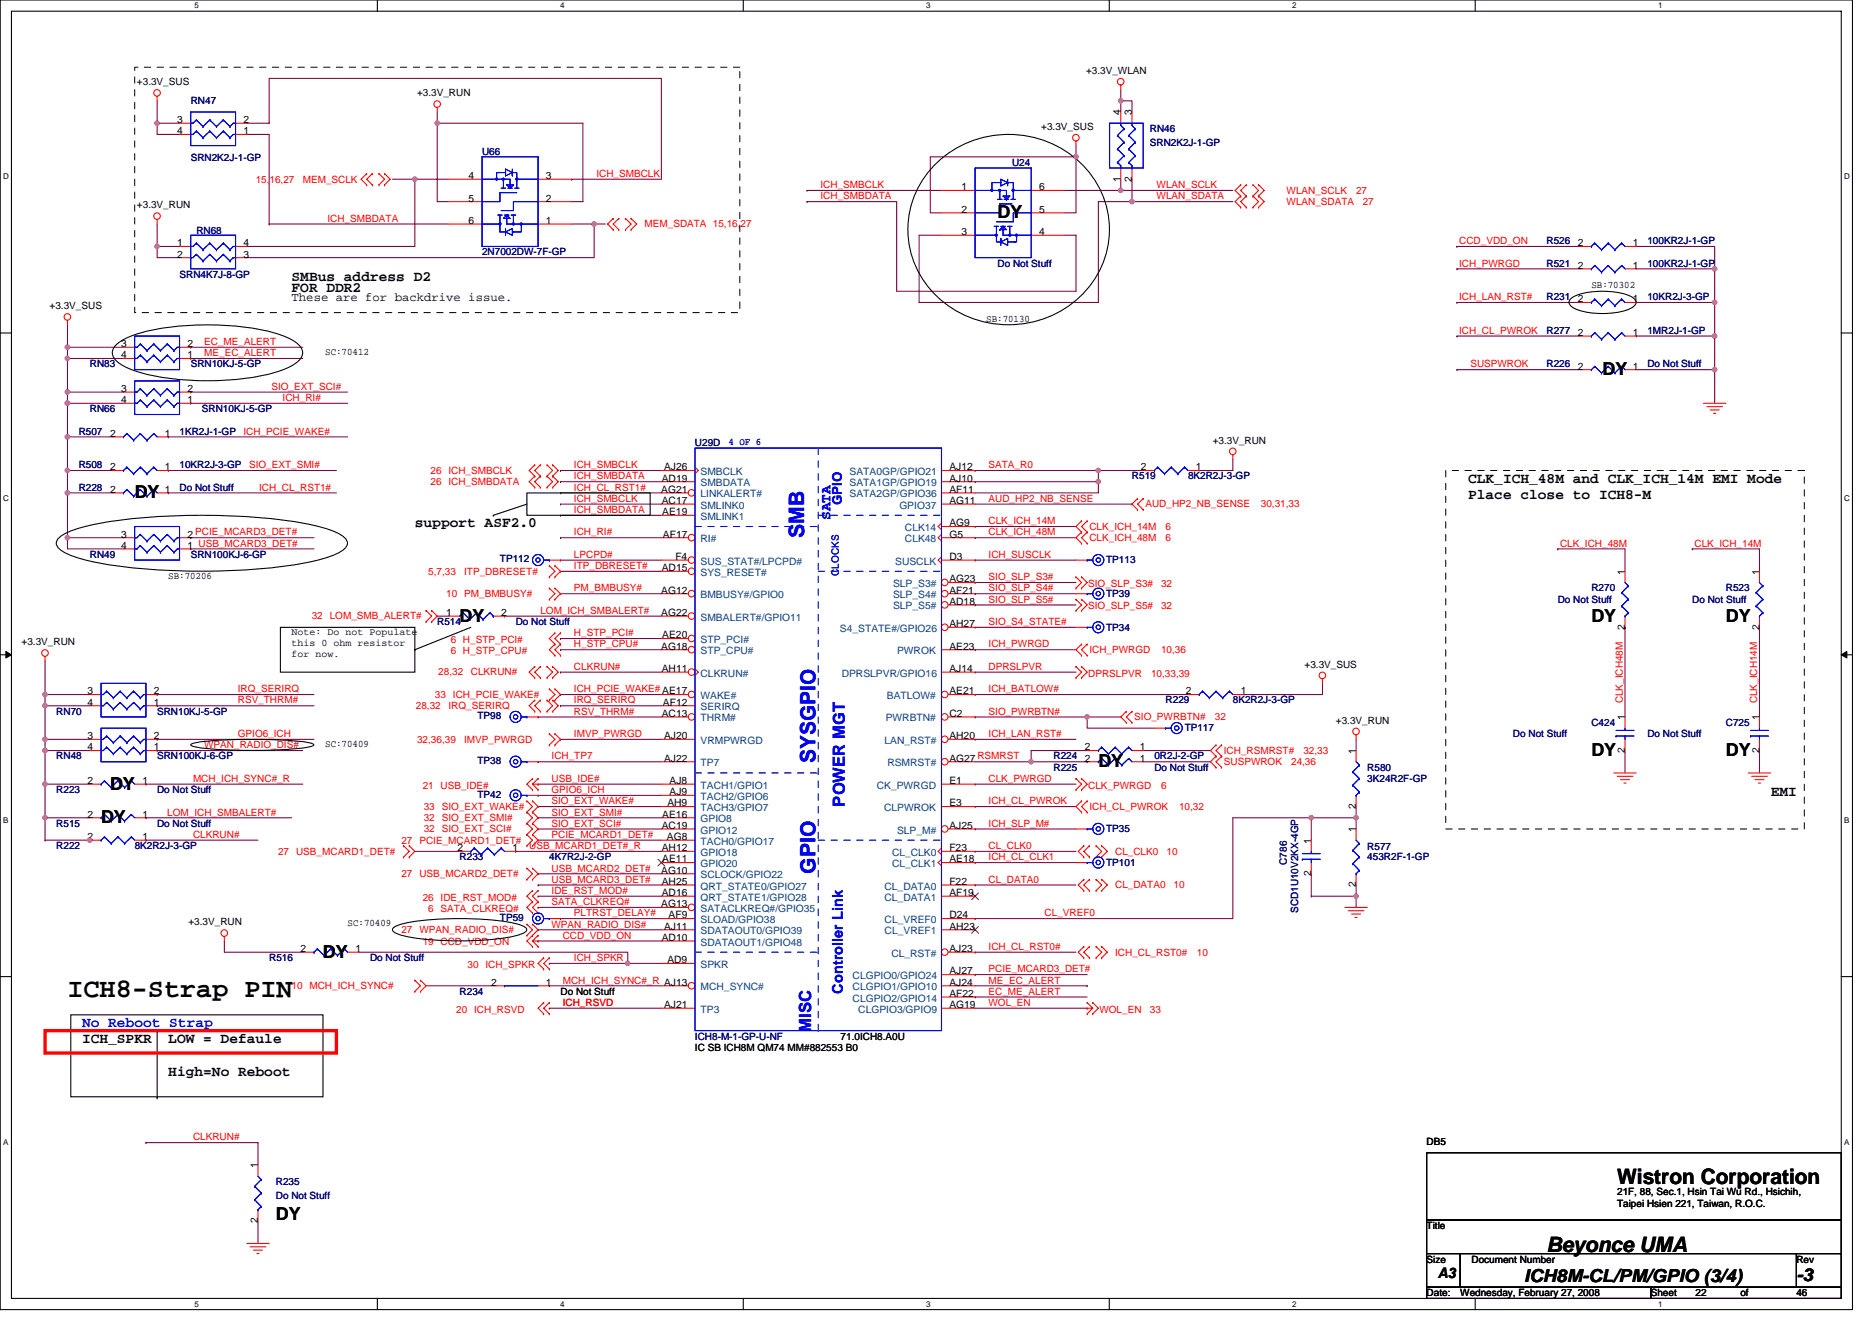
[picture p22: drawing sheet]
<svg xmlns="http://www.w3.org/2000/svg" width="297mm" height="210mm" viewBox="0 0 297 210" stroke-linecap="round" stroke-linejoin="round" font-family="sans-serif">
<defs><g id="words">
<text font-size="4.3" x="10.7" y="158.2">ICH8-Strap PIN</text>
<g font-size="3.4" fill="#00f">
<text x="127.6" y="85.3" transform="rotate(-90 127.6 85.3)">SMB</text>
<text x="129.4" y="121.1" transform="rotate(-90 129.4 121.1)">SYSGPIO</text>
<text x="129.4" y="138.7" transform="rotate(-90 129.4 138.7)">GPIO</text>
</g>
<g font-size="3.4">
<text x="256.6" y="187.9">Wistron Corporation</text>
<text x="245.4" y="198.7">Beyonce UMA</text>
</g>
<g font-size="2.8">
<text x="158.3" y="34.6">DY</text>
<text x="254.3" y="59.5">DY</text>
<text x="21.4" y="79.1">DY</text>
<text x="72.9" y="98.7">DY</text>
<text x="252.5" y="98.7">DY</text>
<text x="273.9" y="98.7">DY</text>
<text x="252.5" y="120">DY</text>
<text x="273.9" y="120">DY</text>
<text x="17.5" y="125.3">DY</text>
<text x="174.3" y="121.8">DY</text>
<text x="16" y="130.7">DY</text>
<text x="51.2" y="152">DY</text>
<text x="43.8" y="193.6">DY</text>
<text x="241.8" y="203.5">ICH8M-CL/PM/GPIO (3/4)</text>
<text x="285" y="203.3">-3</text>
</g>
<g font-size="2.6" fill="#00f">
<text x="134.1" y="128" transform="rotate(-90 134.1 128)">POWER MGT</text>
<text x="128.7" y="163.7" transform="rotate(-90 128.7 163.7)">MISC</text>
</g>
<g font-size="2.3">
<text x="46.3" y="44.6">SMBus address D2</text>
<text x="46.3" y="46.4">FOR DDR2</text>
<text x="233" y="76.6">CLK_ICH_48M and CLK_ICH_14M EMI Mode</text>
<text x="65.8" y="83.7">support ASF2.0</text>
<text x="233" y="79.2">Place close to ICH8-M</text>
<text x="281" y="126.4">EMI</text>
<text x="13" y="165.5">ICH_SPKR</text>
<text x="26.7" y="165.5">LOW = Defaule</text>
<text x="26.7" y="170.8">High=No Reboot</text>
<text x="228.2" y="202.9">A3</text>
</g>
<g font-size="2.3" fill="#00f">
<text x="131.8" y="82.5" transform="rotate(-90 131.8 82.5)">SATA</text>
<text x="133.7" y="157.7" transform="rotate(-90 133.7 157.7)">Controller Link</text>
<text x="13" y="163">No Reboot Strap</text>
</g>
<text font-size="2.1" fill="#00f" x="133.6" y="80.2" transform="rotate(-90 133.6 80.2)">GPIO</text>
<text font-size="1.9" x="46.3" y="47.8">These are for backdrive issue.</text>
<g font-size="1.6">
<text x="172.3" y="11.7">+3.3V_WLAN</text>
<text x="21.7" y="13.5">+3.3V_SUS</text>
<text x="66.2" y="15.3">+3.3V_RUN</text>
<text x="28.1" y="19.5">3</text>
<text x="28.1" y="21.3">4</text>
<text x="38.6" y="21.3">1</text>
<text x="38.6" y="19.5">2</text>
<text x="165.2" y="20.6">+3.3V_SUS</text>
<text x="177.8" y="18.3" transform="rotate(-90 177.8 18.3)">4</text>
<text x="179.6" y="18.3" transform="rotate(-90 179.6 18.3)">3</text>
<text x="74.4" y="28.4">4</text>
<text x="86.6" y="28.4">3</text>
<text x="177.8" y="28.8" transform="rotate(-90 177.8 28.8)">1</text>
<text x="179.6" y="28.8" transform="rotate(-90 179.6 28.8)">2</text>
<text x="21.7" y="33.1">+3.3V_RUN</text>
<text x="74.4" y="32">5</text>
<text x="74.4" y="35.5">6</text>
<text x="86.6" y="35.5">1</text>
<text x="86.6" y="32">2</text>
<text x="152.6" y="30.2">1</text>
<text x="152.6" y="33.8">2</text>
<text x="164.9" y="33.8">5</text>
<text x="164.9" y="30.2">6</text>
<text x="28.1" y="39.1">1</text>
<text x="28.1" y="40.9">2</text>
<text x="38.6" y="40.9">3</text>
<text x="38.6" y="39.1">4</text>
<text x="152.6" y="37.3">3</text>
<text x="164.9" y="37.3">4</text>
<text x="250.4" y="39.1">2</text>
<text x="259.1" y="39.1">1</text>
<text x="250.4" y="48">2</text>
<text x="250.4" y="42.7">2</text>
<text x="252.5" y="45.7">SB:70302</text>
<text x="259.1" y="48">1</text>
<text x="259.1" y="42.7">1</text>
<text x="7.9" y="49.1">+3.3V_SUS</text>
<text x="156.5" y="51">SB:70130</text>
<text x="250.4" y="53.3">2</text>
<text x="259.1" y="53.3">1</text>
<text x="19.2" y="55.1">3</text>
<text x="19.2" y="56.9">4</text>
<text x="29.7" y="56.9">1</text>
<text x="29.7" y="55.1">2</text>
<text x="51.6" y="56.4">SC:70412</text>
<text x="250.4" y="58.7">2</text>
<text x="259.1" y="58.7">1</text>
<text x="19.2" y="62.2">3</text>
<text x="19.2" y="64">4</text>
<text x="29.7" y="64">1</text>
<text x="29.7" y="62.2">2</text>
<text x="17.5" y="69.3">2</text>
<text x="26.2" y="69.3">1</text>
<text x="192.4" y="70.4">+3.3V_RUN</text>
<text x="17.5" y="74.7">2</text>
<text x="26.2" y="74.7">1</text>
<text x="105" y="76.4">AD19</text>
<text x="105.4" y="74.7">AJ26</text>
<text x="150.6" y="74.7">AJ12</text>
<text x="150.6" y="76.4">AJ10</text>
<text x="181" y="74.7">2</text>
<text x="189.8" y="74.7">1</text>
<text x="17.5" y="78.2">2</text>
<text x="26.2" y="78.2">1</text>
<text x="104.9" y="78.2">AG21</text>
<text x="105" y="80">AC17</text>
<text x="105.1" y="81.8">AE19</text>
<text x="150.6" y="83.5">AG9</text>
<text x="150.6" y="80">AG11</text>
<text x="150.6" y="78.2">AF11</text>
<text x="19.2" y="85.3">3</text>
<text x="19.2" y="87.1">4</text>
<text x="29.7" y="87.1">1 USB_MCARD3_DET#</text>
<text x="29.7" y="85.3">2 PCIE_MCARD3_DET#</text>
<text x="105.2" y="85.3">AF17</text>
<text x="107.2" y="88.9">F4</text>
<text x="150.6" y="85.3">G5</text>
<text x="150.6" y="88.9">D3</text>
<text x="26.7" y="91.9">SB:70206</text>
<text x="104.9" y="94.2">AG12</text>
<text x="105" y="90.7">AD15</text>
<text x="150.6" y="92.4">AG23</text>
<text x="150.6" y="94.2">AF21</text>
<text x="150.6" y="96">AD18</text>
<text x="257.8" y="91.2" transform="rotate(-90 257.8 91.2)">1</text>
<text x="279.2" y="91.2" transform="rotate(-90 279.2 91.2)">1</text>
<text x="46.3" y="100.8">Note: Do not Populate</text>
<text x="70.8" y="97.8">1</text>
<text x="79.5" y="97.8">2</text>
<text x="104.9" y="97.8">AG22</text>
<text x="105.1" y="101.3">AE20</text>
<text x="150.6" y="99.5">AH27</text>
<text x="257.8" y="99.9" transform="rotate(-90 257.8 99.9)">2</text>
<text x="279.2" y="99.9" transform="rotate(-90 279.2 99.9)">2</text>
<text x="3.4" y="102.4">+3.3V_RUN</text>
<text x="46.3" y="102.5">this 0 ohm resistor</text>
<text x="46.3" y="104.2">for now.</text>
<text x="104.9" y="103.1">AG18</text>
<text x="105" y="106.7">AH11</text>
<text x="150.6" y="103.1">AE23</text>
<text x="150.6" y="106.7">AJ14</text>
<text x="207" y="106">+3.3V_SUS</text>
<text x="13.9" y="110.2">3</text>
<text x="13.9" y="112">4</text>
<text x="24.4" y="112">1</text>
<text x="24.4" y="110.2">2</text>
<text x="105" y="113.8">AC13</text>
<text x="105.2" y="112">AF12</text>
<text x="150.6" y="110.2">AE21</text>
<text x="150.6" y="113.8">C2</text>
<text x="188.1" y="110.2">2</text>
<text x="196.9" y="110.2">1</text>
<text x="13.9" y="117.3">3</text>
<text x="13.9" y="119.1">4</text>
<text x="24.4" y="119.1">1</text>
<text x="24.4" y="117.3">2</text>
<text x="51.6" y="118.6">SC:70409</text>
<text x="105.4" y="117.3">AJ20</text>
<text x="150.6" y="117.3">AH20</text>
<text x="172.1" y="119.1">2</text>
<text x="180.9" y="119.1">1</text>
<text x="212" y="114.9">+3.3V_RUN</text>
<text x="215.2" y="119.7" transform="rotate(-90 215.2 119.7)">1</text>
<text x="257.8" y="119.5" transform="rotate(-90 257.8 119.5)">2</text>
<text x="257.8" y="114.3" transform="rotate(-90 257.8 114.3)">1</text>
<text x="279.2" y="119.5" transform="rotate(-90 279.2 119.5)">2</text>
<text x="279.2" y="114.3" transform="rotate(-90 279.2 114.3)">1</text>
<text x="13.9" y="124.4">2</text>
<text x="22.6" y="124.4">1</text>
<text x="105.4" y="120.9">AJ22</text>
<text x="106.3" y="124.4">AJ8</text>
<text x="150.6" y="124.4">E1</text>
<text x="150.6" y="120.9">AG27 RSMRST</text>
<text x="172.1" y="120.9">2</text>
<text x="180.9" y="120.9">1</text>
<text x="13.9" y="129.8">2</text>
<text x="22.6" y="129.8">1</text>
<text x="105" y="131.6">AC19</text>
<text x="105.1" y="129.8">AE16</text>
<text x="105.9" y="128">AH9</text>
<text x="106.3" y="126.2">AJ9</text>
<text x="150.6" y="131.6">AJ25</text>
<text x="150.6" y="128">E3</text>
<text x="215.2" y="128.4" transform="rotate(-90 215.2 128.4)">2</text>
<text x="13.9" y="133.3">2</text>
<text x="22.6" y="133.3">1</text>
<text x="72.6" y="135.1">2</text>
<text x="81.3" y="135.1">1</text>
<text x="105" y="135.1">AH12</text>
<text x="105.1" y="136.9">AE11</text>
<text x="105.8" y="133.3">AG8</text>
<text x="150.6" y="135.1">F23</text>
<text x="150.6" y="136.9">AE18</text>
<text x="208" y="133.9" transform="rotate(-90 208 133.9)">1</text>
<text x="215.2" y="132.1" transform="rotate(-90 215.2 132.1)">1</text>
<text x="104.9" y="138.7">AG10</text>
<text x="104.9" y="144">AG13</text>
<text x="105" y="140.4">AH25</text>
<text x="105" y="142.2">AD16</text>
<text x="150.6" y="140.4">F22</text>
<text x="150.6" y="142.2">AF19</text>
<text x="208" y="139.1" transform="rotate(-90 208 139.1)">2</text>
<text x="215.2" y="140.8" transform="rotate(-90 215.2 140.8)">2</text>
<text x="29.9" y="146.9">+3.3V_RUN</text>
<text x="55.2" y="147">SC:70409</text>
<text x="105" y="149.3">AD10</text>
<text x="105.4" y="147.6">AJ11</text>
<text x="106.1" y="145.8">AF9</text>
<text x="150.6" y="147.6">AH23</text>
<text x="150.6" y="145.8">D24</text>
<text x="47.7" y="151.1">2</text>
<text x="56.4" y="151.1">1</text>
<text x="105.9" y="152.9">AD9</text>
<text x="150.6" y="151.1">AJ23</text>
<text x="150.6" y="154.7">AJ27</text>
<text x="77.9" y="156.4">2</text>
<text x="86.6" y="156.4">1</text>
<text x="88.9" y="157.9">Do Not Stuff</text>
<text x="105.4" y="160">AJ21</text>
<text x="150.6" y="160">AG19</text>
<text x="150.6" y="156.4">AJ24</text>
<text x="150.6" y="158.2">AF22</text>
<text x="110.3" y="166.8">IC SB ICH8M QM74 MM#882553 B0</text>
<text x="133.4" y="165">71.0ICH8.A0U</text>
<text x="40.9" y="185.4" transform="rotate(-90 40.9 185.4)">1</text>
<text x="226.4" y="181.7">DB5</text>
<text x="256.6" y="189.7">21F, 88, Sec.1, Hsin Tai Wu Rd., Hsichih,</text>
<text x="256.6" y="191.5">Taipei Hsien 221, Taiwan, R.O.C.</text>
<text x="40.9" y="194.2" transform="rotate(-90 40.9 194.2)">2</text>
<text x="226.4" y="195.1">Title</text>
<text x="226.4" y="200.4">Size</text>
<text x="233.5" y="200.4">Document Number</text>
<text x="285" y="200.4">Rev</text>
<text x="226.4" y="205.7">Date:</text>
<text x="231.7" y="205.7">Wednesday, February 27, 2008</text>
<text x="261.9" y="205.7">Sheet</text>
<text x="269" y="205.7">22</text>
<text x="276.2" y="205.7">of</text>
<text x="285" y="205.7">46</text>
</g>
<g font-size="1.6" fill="#000080">
<text x="30.3" y="16.5">RN47</text>
<text x="182.5" y="21">RN46</text>
<text x="182.5" y="23.1">SRN2K2J-1-GP</text>
<text x="30.3" y="25.6">SRN2K2J-1-GP</text>
<text x="76.5" y="24.5">U66</text>
<text x="160.6" y="26.3">U24</text>
<text x="31.2" y="37.1">RN68</text>
<text x="76.5" y="40.5">2N7002DW-7F-GP</text>
<text x="245.4" y="38.8">R526</text>
<text x="261.4" y="38.8">100KR2J-1-GP</text>
<text x="28.5" y="44.1">SRN4K7J-8-GP</text>
<text x="158.3" y="42.3">Do Not Stuff</text>
<text x="245.4" y="47.6">R231</text>
<text x="245.4" y="42.3">R521</text>
<text x="261.4" y="47.6">10KR2J-3-GP</text>
<text x="261.4" y="42.3">100KR2J-1-GP</text>
<text x="245.4" y="53">R277</text>
<text x="261.4" y="53">1MR2J-1-GP</text>
<text x="14.3" y="58.3">RN83</text>
<text x="30.3" y="58.3">SRN10KJ-5-GP</text>
<text x="245.4" y="58.3">R226</text>
<text x="261.4" y="58.3">Do Not Stuff</text>
<text x="14.3" y="65.4">RN66</text>
<text x="32" y="65.4">SRN10KJ-5-GP</text>
<text x="12.5" y="69">R507</text>
<text x="28.5" y="69">1KR2J-1-GP</text>
<text x="110.3" y="70.8">U29D</text>
<text x="12.5" y="74.3">R508</text>
<text x="12.5" y="77.9">R228</text>
<text x="28.5" y="74.3">10KR2J-3-GP</text>
<text x="28.5" y="77.9">Do Not Stuff</text>
<text x="179.6" y="76.1">R519</text>
<text x="188.5" y="76.1">8K2R2J-3-GP</text>
<text x="14.3" y="88.5">RN49</text>
<text x="30.3" y="88.5">SRN100KJ-6-GP</text>
<text x="79.3" y="89.3">TP112</text>
<text x="175.5" y="89.4">TP113</text>
<text x="175.5" y="94.8">TP39</text>
<text x="247.2" y="95.7">Do Not Stuff</text>
<text x="252.5" y="93.9">R270</text>
<text x="268.5" y="95.7">Do Not Stuff</text>
<text x="273.9" y="93.9">R523</text>
<text x="69.4" y="99.2">R514</text>
<text x="81.8" y="99.2">Do Not Stuff</text>
<text x="175.5" y="100.1">TP34</text>
<text x="8.9" y="113.4">RN70</text>
<text x="24.9" y="113.4">SRN10KJ-5-GP</text>
<text x="185" y="111.7">R229</text>
<text x="195.6" y="111.7">8K2R2J-3-GP</text>
<text x="75.8" y="114.2">TP98</text>
<text x="188" y="116.1">TP117</text>
<text x="240.1" y="117">Do Not Stuff</text>
<text x="252.5" y="115.2">C424</text>
<text x="261.4" y="117">Do Not Stuff</text>
<text x="273.9" y="115.2">C725</text>
<text x="8.9" y="120.5">RN48</text>
<text x="8.9" y="125.9">R223</text>
<text x="24.9" y="125.9">Do Not Stuff</text>
<text x="24.9" y="120.5">SRN100KJ-6-GP</text>
<text x="75.8" y="121.3">TP38</text>
<text x="167.2" y="120.5">R224</text>
<text x="167.2" y="122.3">R225</text>
<text x="183.2" y="120.5">0R2J-2-GP</text>
<text x="183.2" y="122.3">Do Not Stuff</text>
<text x="217" y="122.3">R580</text>
<text x="217" y="124.1">3K24R2F-GP</text>
<text x="8.9" y="131.2">R515</text>
<text x="24.9" y="131.2">Do Not Stuff</text>
<text x="75.8" y="126.6">TP42</text>
<text x="8.9" y="134.8">R222</text>
<text x="21.4" y="134.8">8K2R2J-3-GP</text>
<text x="72.9" y="136.5">R233</text>
<text x="87.2" y="136.5">4K7R2J-2-GP</text>
<text x="175.5" y="137.4">TP101</text>
<text x="175.5" y="132.1">TP35</text>
<text x="204.2" y="137.3" transform="rotate(-90 204.2 137.3)">C786</text>
<text x="217" y="134.9">R577</text>
<text x="217" y="136.5">453R2F-1-GP</text>
<text x="79.3" y="146.2">TP59</text>
<text x="206" y="144.9" transform="rotate(-90 206 144.9)">SCD1U10V2KX-4GP</text>
<text x="42.7" y="152.5">R516</text>
<text x="58.7" y="152.5">Do Not Stuff</text>
<text x="72.9" y="157.9">R234</text>
<text x="110.3" y="165">ICH8-M-1-GP-U-NF</text>
<text x="43.8" y="188.1">R235</text>
<text x="43.8" y="190.2">Do Not Stuff</text>
</g>
<g font-size="1.6" fill="#f00">
<text x="40.6" y="29">15,16,27</text>
<text x="48" y="29">MEM_SCLK</text>
<text x="94.6" y="28.1">ICH_SMBCLK</text>
<text x="130.2" y="29.9">ICH_SMBCLK</text>
<text x="183.5" y="29.9">WLAN_SCLK</text>
<text x="52" y="35.2">ICH_SMBDATA</text>
<text x="130.2" y="31.6">ICH_SMBDATA</text>
<text x="183.5" y="31.6">WLAN_SDATA</text>
<text x="204.1" y="30.8">WLAN_SCLK</text>
<text x="204.1" y="32.5">WLAN_SDATA</text>
<text x="215.2" y="30.8">27</text>
<text x="216.2" y="32.5">27</text>
<text x="102.3" y="36.1">MEM_SDATA 15,16,27</text>
<text x="231.5" y="38.8">CCD_VDD_ON</text>
<text x="231.5" y="47.6">ICH_LAN_RST#</text>
<text x="231.5" y="42.3">ICH_PWRGD</text>
<text x="231.5" y="53">ICH_CL_PWROK</text>
<text x="32.4" y="56.5">ME_EC_ALERT</text>
<text x="32.4" y="54.8">EC_ME_ALERT</text>
<text x="233.3" y="58.3">SUSPWROK</text>
<text x="43.1" y="61.9">SIO_EXT_SCI#</text>
<text x="44.8" y="63.6">ICH_RI#</text>
<text x="38.6" y="69">ICH_PCIE_WAKE#</text>
<text x="39.5" y="74.3">SIO_EXT_SMI#</text>
<text x="41.1" y="77.9">ICH_CL_RST1#</text>
<text x="68.3" y="75.2">26 ICH_SMBCLK</text>
<text x="68.3" y="77">26 ICH_SMBDATA</text>
<text x="91.1" y="74.3">ICH_SMBCLK</text>
<text x="91.1" y="76.1">ICH_SMBDATA</text>
<text x="91.1" y="77.9">ICH_CL_RST1#</text>
<text x="156.9" y="74.3">SATA_R0</text>
<text x="91.1" y="79.7">ICH_SMBCLK</text>
<text x="91.1" y="81.4">ICH_SMBDATA</text>
<text x="156.9" y="83.2">CLK_ICH_14M</text>
<text x="156.9" y="79.7">AUD_HP2_NB_SENSE</text>
<text x="181.8" y="80.5">AUD_HP2_NB_SENSE</text>
<text x="200.1" y="80.5">30,31,33</text>
<text x="91.1" y="88.5">LPCPD#</text>
<text x="91.1" y="85">ICH_RI#</text>
<text x="156.9" y="85">CLK_ICH_48M</text>
<text x="156.9" y="88.5">ICH_SUSCLK</text>
<text x="172.9" y="84.1">CLK_ICH_14M</text>
<text x="172.9" y="85.9">CLK_ICH_48M</text>
<text x="184.9" y="84.1">6</text>
<text x="184.9" y="85.9">6</text>
<text x="247.5" y="86.8">CLK_ICH_48M</text>
<text x="268.9" y="86.8">CLK_ICH_14M</text>
<text x="68" y="91.2">5,7,33</text>
<text x="70.8" y="94.8">10 PM_BMBUSY#</text>
<text x="73.7" y="91.2">ITP_DBRESET#</text>
<text x="91.1" y="90.3">ITP_DBRESET#</text>
<text x="91.1" y="93.9">PM_BMBUSY#</text>
<text x="156.9" y="92.1">SIO_SLP_S3#</text>
<text x="156.9" y="93.9">SIO_SLP_S4#</text>
<text x="156.9" y="95.7">SIO_SLP_S5#</text>
<text x="172.7" y="93.2">SIO_SLP_S3#</text>
<text x="184.2" y="93.2">32</text>
<text x="49.5" y="98.3">32 LOM_SMB_ALERT#</text>
<text x="85.7" y="97.4">LOM_ICH_SMBALERT#</text>
<text x="91.1" y="101">H_STP_PCI#</text>
<text x="156.9" y="99.2">SIO_S4_STATE#</text>
<text x="172.7" y="96.7">SIO_SLP_S5#</text>
<text x="184.2" y="96.7">32</text>
<text x="69.6" y="107.2">28,32</text>
<text x="71.5" y="102">6 H_STP_PCI#</text>
<text x="71.5" y="103.8">6 H_STP_CPU#</text>
<text x="74.7" y="107.2">CLKRUN#</text>
<text x="91.1" y="102.8">H_STP_CPU#</text>
<text x="91.1" y="106.3">CLKRUN#</text>
<text x="156.9" y="106.3">DPRSLPVR</text>
<text x="156.9" y="102.8">ICH_PWRGD</text>
<text x="172.7" y="107.4">DPRSLPVR</text>
<text x="172.9" y="103.7">ICH_PWRGD</text>
<text x="182.6" y="107.4">10,33,39</text>
<text x="184.2" y="103.7">10,36</text>
<text x="37.7" y="111.7">RSV_THRM#</text>
<text x="37.7" y="109.9">IRQ_SERIRQ</text>
<text x="66" y="112.5">28,32</text>
<text x="69" y="110.8">33 ICH_PCIE_WAKE#</text>
<text x="71.2" y="112.5">IRQ_SERIRQ</text>
<text x="91.1" y="111.7">IRQ_SERIRQ</text>
<text x="91.1" y="109.9">ICH_PCIE_WAKE# AE17</text>
<text x="91.1" y="113.4">RSV_THRM#</text>
<text x="156.9" y="113.4">SIO_PWRBTN#</text>
<text x="156.9" y="109.9">ICH_BATLOW#</text>
<text x="257.5" y="111.7" transform="rotate(-90 257.5 111.7)">CLK_ICH48M</text>
<text x="278.8" y="111.7" transform="rotate(-90 278.8 111.7)">CLK_ICH14M</text>
<text x="32.4" y="118.8">WPAN_RADIO_DIS#</text>
<text x="37.7" y="117">GPIO6_ICH</text>
<text x="66.2" y="117.9">32,36,39</text>
<text x="73.7" y="117.9">IMVP_PWRGD</text>
<text x="91.1" y="117">IMVP_PWRGD</text>
<text x="156.9" y="117">ICH_LAN_RST#</text>
<text x="180" y="114.3">SIO_PWRBTN#</text>
<text x="192.8" y="114.3">32</text>
<text x="194.2" y="119.7">ICH_RSMRST#</text>
<text x="206.8" y="119.7">32,33</text>
<text x="30.6" y="124.1">MCH_ICH_SYNC#_R</text>
<text x="67.1" y="125.2">21 USB_IDE#</text>
<text x="87.5" y="124.1">USB_IDE#</text>
<text x="87.5" y="125.9">GPIO6_ICH</text>
<text x="87.5" y="120.5">ICH_TP7</text>
<text x="156.9" y="124.1">CLK_PWRGD</text>
<text x="172.7" y="125.2">CLK_PWRGD</text>
<text x="184.2" y="125.2">6</text>
<text x="194.2" y="121.4">SUSPWROK</text>
<text x="204.9" y="121.4">24,36</text>
<text x="26.5" y="129.4">LOM_ICH_SMBALERT#</text>
<text x="67.2" y="128.5">33 SIO_EXT_WAKE#</text>
<text x="67.2" y="130.3">32 SIO_EXT_SMI#</text>
<text x="87.5" y="129.4">SIO_EXT_SMI#</text>
<text x="87.5" y="131.2">SIO_EXT_SCI#</text>
<text x="87.5" y="127.7">SIO_EXT_WAKE#</text>
<text x="156.9" y="131.2">ICH_SLP_M#</text>
<text x="156.9" y="127.7">ICH_CL_PWROK</text>
<text x="172.9" y="128.5">ICH_CL_PWROK</text>
<text x="187.1" y="128.5">10,32</text>
<text x="30.6" y="133">CLKRUN#</text>
<text x="44.1" y="135.7">27 USB_MCARD1_DET#</text>
<text x="63.7" y="133.9">27 PCIE_MCARD1_DET#</text>
<text x="67.2" y="132.1">32 SIO_EXT_SCI#</text>
<text x="84" y="134.8">USB_MCARD1_DET#_R</text>
<text x="87.5" y="133">PCIE_MCARD1_DET#</text>
<text x="156.9" y="134.8">CL_CLK0</text>
<text x="156.9" y="136.5">ICH_CL_CLK1</text>
<text x="176.9" y="135.7">CL_CLK0</text>
<text x="185.1" y="135.7">10</text>
<text x="63.7" y="139.2">27 USB_MCARD2_DET#</text>
<text x="67.1" y="142.9">26 IDE_RST_MOD#</text>
<text x="87.5" y="138.3">USB_MCARD2_DET#</text>
<text x="87.5" y="143.7">SATA_CLKREQ#</text>
<text x="87.5" y="140.1">USB_MCARD3_DET#</text>
<text x="87.5" y="141.9">IDE_RST_MOD#</text>
<text x="156.9" y="140.1">CL_DATA0</text>
<text x="176.9" y="141">CL_DATA0</text>
<text x="186.2" y="141">10</text>
<text x="63.7" y="148.1">27 WPAN_RADIO_DIS#</text>
<text x="68" y="144.7">6 SATA_CLKREQ#</text>
<text x="87.5" y="147.2">WPAN_RADIO_DIS#</text>
<text x="89.3" y="149">CCD_VDD_ON</text>
<text x="91.1" y="145.4">PLTRST_DELAY#</text>
<text x="165.8" y="145.4">CL_VREF0</text>
<text x="67.1" y="150.1">19 CCD_VDD_ON</text>
<text x="74.2" y="153.6">30 ICH_SPKR</text>
<text x="91.1" y="152.5">ICH_SPKR</text>
<text x="156.9" y="150.8">ICH_CL_RST0#</text>
<text x="156.9" y="154.3">PCIE_MCARD3_DET#</text>
<text x="176.9" y="151.7">ICH_CL_RST0#</text>
<text x="189.9" y="151.7">10</text>
<text x="46.3" y="157">10 MCH_ICH_SYNC#</text>
<text x="72.4" y="160.7">20 ICH_RSVD</text>
<text x="89.3" y="159.7">ICH_RSVD</text>
<text x="89.3" y="156.1">MCH_ICH_SYNC#_R AJ13</text>
<text x="156.9" y="157.9">EC_ME_ALERT</text>
<text x="156.9" y="156.1">ME_EC_ALERT</text>
<text x="156.9" y="159.7">WOL_EN</text>
<text x="174.5" y="160.7">WOL_EN</text>
<text x="182.5" y="160.7">33</text>
<text x="30.6" y="181">CLKRUN#</text>
</g>
<g font-size="1.6" fill="#00f">
<text x="115.6" y="70.6">4 OF 6</text>
<text x="133.1" y="91.4" transform="rotate(-90 133.1 91.4)">CLOCKS</text>
</g>
<g font-size="1.6" fill="#004080">
<text x="111.2" y="75.4">SMBCLK</text>
<text x="111.2" y="77.2">SMBDATA</text>
<text x="134.8" y="75.4">SATA0GP/GPIO21</text>
<text x="134.8" y="77.2">SATA1GP/GPIO19</text>
<text x="111.2" y="79">LINKALERT#</text>
<text x="111.2" y="80.7">SMLINK0</text>
<text x="111.2" y="82.5">SMLINK1</text>
<text x="134.8" y="79">SATA2GP/GPIO36</text>
<text x="142.7" y="80.7">GPIO37</text>
<text x="111.2" y="86.1">RI#</text>
<text x="111.2" y="89.6">SUS_STAT#/LPCPD#</text>
<text x="142" y="89.6">SUSCLK</text>
<text x="143.6" y="84.3">CLK14</text>
<text x="143.6" y="86.1">CLK48</text>
<text x="111.2" y="91.4">SYS_RESET#</text>
<text x="111.2" y="95">BMBUSY#/GPIO0</text>
<text x="141.7" y="93.2">SLP_S3#</text>
<text x="141.7" y="95">SLP_S4#</text>
<text x="111.2" y="98.5">SMBALERT#/GPIO11</text>
<text x="133.3" y="100.3">S4_STATE#/GPIO26</text>
<text x="141.7" y="96.7">SLP_S5#</text>
<text x="111.2" y="107.4">CLKRUN#</text>
<text x="111.2" y="102.1">STP_PCI#</text>
<text x="111.2" y="103.8">STP_CPU#</text>
<text x="133.6" y="107.4">DPRSLPVR/GPIO16</text>
<text x="142.3" y="103.8">PWROK</text>
<text x="111.2" y="111">WAKE#</text>
<text x="111.2" y="112.7">SERIRQ</text>
<text x="140.7" y="111">BATLOW#</text>
<text x="111.2" y="114.5">THRM#</text>
<text x="111.2" y="118.1">VRMPWRGD</text>
<text x="140.4" y="118.1">LAN_RST#</text>
<text x="140.5" y="114.5">PWRBTN#</text>
<text x="111.2" y="125.2">TACH1/GPIO1</text>
<text x="111.2" y="121.6">TP7</text>
<text x="139.1" y="125.2">CK_PWRGD</text>
<text x="140.8" y="121.6">RSMRST#</text>
<text x="111.2" y="127">TACH2/GPIO6</text>
<text x="111.2" y="128.7">TACH3/GPIO7</text>
<text x="111.2" y="130.5">GPIO8</text>
<text x="140.3" y="128.7">CLPWROK</text>
<text x="111.2" y="132.3">GPIO12</text>
<text x="111.2" y="135.8">GPIO18</text>
<text x="111.2" y="137.6">GPIO20</text>
<text x="111.2" y="134.1">TACH0/GPIO17</text>
<text x="141.5" y="135.8">CL_CLK0</text>
<text x="141.5" y="137.6">CL_CLK1</text>
<text x="142.3" y="132.3">SLP_M#</text>
<text x="111.2" y="139.4">SCLOCK/GPIO22</text>
<text x="111.2" y="141.2">QRT_STATE0/GPIO27</text>
<text x="111.2" y="143">QRT_STATE1/GPIO28</text>
<text x="140.4" y="141.2">CL_DATA0</text>
<text x="140.4" y="143">CL_DATA1</text>
<text x="111.2" y="144.7">SATACLKREQ#/GPIO35</text>
<text x="111.2" y="146.5">SLOAD/GPIO38</text>
<text x="111.2" y="148.3">SDATAOUT0/GPIO39</text>
<text x="140.4" y="148.3">CL_VREF1</text>
<text x="140.4" y="146.5">CL_VREF0</text>
<text x="111.2" y="150.1">SDATAOUT1/GPIO48</text>
<text x="111.2" y="153.6">SPKR</text>
<text x="135.3" y="155.4">CLGPIO0/GPIO24</text>
<text x="141.4" y="151.8">CL_RST#</text>
<text x="111.2" y="157.2">MCH_SYNC#</text>
<text x="111.2" y="160.7">TP3</text>
<text x="135.3" y="157.2">CLGPIO1/GPIO10</text>
<text x="135.3" y="159">CLGPIO2/GPIO14</text>
<text x="136.2" y="160.7">CLGPIO3/GPIO9</text>
</g>
<g font-size="1.3">
<text x="30.8" y="1.3">5</text>
<text x="88.9" y="1.3">4</text>
<text x="147" y="1.3">3</text>
<text x="205" y="1.3">2</text>
<text x="263.1" y="1.3">1</text>
<text x=".5" y="28.4">D</text>
<text x="292.6" y="28.4">D</text>
<text x=".5" y="79.5">C</text>
<text x="292.6" y="79.5">C</text>
<text x=".5" y="130.6">B</text>
<text x="292.6" y="130.6">B</text>
<text x=".5" y="181.7">A</text>
<text x="292.6" y="181.7">A</text>
<text x="30.8" y="207.4">5</text>
<text x="88.9" y="207.4">4</text>
<text x="147" y="207.4">3</text>
<text x="205" y="207.4">2</text>
<text x="263.1" y="207.4">1</text>
</g>
</g></defs>
<path d="M0 0h293.9v207.9h-293.9zM1.8 1.8h290.4v204.3h-290.4z" fill="none" stroke="#000" stroke-width=".17"/>
<g fill="#fff">
<path d="M30.8 .2h.7v1.4h-.7z"/>
<path d="M30.8 206.3h.7v1.4h-.7z"/>
</g>
<path d="M59.9 0v1.8M59.9 206.1v1.8" fill="none" stroke="#000" stroke-width=".17"/>
<g fill="#fff">
<path d="M88.9 .2h.7v1.4h-.7z"/>
<path d="M88.9 206.3h.7v1.4h-.7z"/>
</g>
<path d="M117.9 0v1.8M117.9 206.1v1.8" fill="none" stroke="#000" stroke-width=".17"/>
<g fill="#fff">
<path d="M147 .2h.7v1.4h-.7z"/>
<path d="M147 206.3h.7v1.4h-.7z"/>
</g>
<path d="M176 0v1.8M176 206.1v1.8" fill="none" stroke="#000" stroke-width=".17"/>
<g fill="#fff">
<path d="M205 .2h.7v1.4h-.7z"/>
<path d="M205 206.3h.7v1.4h-.7z"/>
</g>
<path d="M234.1 0v1.8M234.1 206.1v1.8" fill="none" stroke="#000" stroke-width=".17"/>
<g fill="#fff">
<path d="M263.1 .2h.7v1.4h-.7z"/>
<path d="M263.1 206.3h.7v1.4h-.7z"/>
<path d="M.5 27.3h.9v1.4h-.9z"/>
<path d="M292.6 27.3h.9v1.4h-.9z"/>
<path d="M.5 78.4h.9v1.4h-.9z"/>
<path d="M292.6 78.4h.9v1.4h-.9z"/>
</g>
<path d="M0 52.9h1.8M292.2 52.9h1.7" fill="none" stroke="#000" stroke-width=".17"/>
<g fill="#fff">
<path d="M.5 129.5h.8v1.4h-.8z"/>
<path d="M292.6 129.5h.9v1.4h-.9z"/>
</g>
<path d="M0 103.9h1.8M292.2 103.9h1.7" fill="none" stroke="#000" stroke-width=".17"/>
<path d="M.9 103.4l.9 .5-.9 .5zM292.2 103.9l.8-.5v1z" fill="#000" stroke="#000" stroke-width=".16"/>
<g fill="#fff">
<path d="M.5 180.5h.8v1.4h-.8z"/>
<path d="M292.6 180.5h.9v1.4h-.9z"/>
</g>
<g fill="none" stroke="#000" stroke-width=".17">
<path d="M148.7 25.8a16.5 16.5 0 0 1 26.1 4.8 14.8 14.8 0 0 1-8.5 19.8 16.3 16.3 0 0 1-21.5-9.5 14.5 14.5 0 0 1 3.9-15.1zM18.3 54.9a11.6 11.6 0 0 1 6-2.5 44.8 44.8 0 0 1 19.9 .6 7.7 7.7 0 0 1 3.4 1.9 1.53 1.53 0 0 1 0 2.2 11.6 11.6 0 0 1-6.1 2.5 44.4 44.4 0 0 1-19.9-.7 7.7 7.7 0 0 1-3.3-1.8 1.53 1.53 0 0 1 0-2.2zM249.4 47.3a11.5 11.5 0 0 1 7.9-.8 3.7 3.7 0 0 1 2.2 1.1l.1 .4a1.87 1.87 0 0 1-1.6 1.2 13.2 13.2 0 0 1-8.1-.2l-.8-.7-.1-.3 .1-.4zM83.6 78.2h19.6v3.6h-19.6zM9.4 85.3a14.4 14.4 0 0 1 6.3-2.2 104 104 0 0 1 32.7 0 14.5 14.5 0 0 1 6.3 2.2 1.09 1.09 0 0 1 0 1.8 14.5 14.5 0 0 1-6.3 2.3 103.2 103.2 0 0 1-32.7 0 14.4 14.4 0 0 1-6.3-2.3 1.09 1.09 0 0 1 0-1.8zM44.5 99.6h21.3v7.1h-21.3zM74.7 99.6l-8.9 3.5M78.3 81.8h.1M83.6 80l-5.3 1.8M30.4 118.1a31.9 31.9 0 0 1 8-.7 61.1 61.1 0 0 1 10.9 .5l.5 .3a2.96 2.96 0 0 1-1.9 .5 74.7 74.7 0 0 1-17.1-.2l-.5-.3zM65.8 103.1h.1M0 155h1.8"/>
<path d="M62.4 147.3a9.9 9.9 0 0 1 4.7-1.2 52.5 52.5 0 0 1 14.8 .5 2.04 2.04 0 0 1 1.7 1 2.05 2.05 0 0 1-1.7 .9 49.5 49.5 0 0 1-17.9 0 2.04 2.04 0 0 1-1.7-.9zM292.2 155h1.7M10.7 167.1h40.9M11.2 161.1h40v13h-40zM11.4 163.4l40.2 .2M24.9 174.2h.1M24.9 163.6v10.6M51.6 167.1h.1M51.6 163.6h.1M226.4 199h5.3v5.3h-5.3zM226.4 183h65.8v10.6h-65.8zM226.4 193.6h65.8v5.4h-65.8z"/>
<path d="M231.7 199h53.3v5.3h-53.3zM285 199h7.2v5.3h-7.2zM226.4 204.3h35.5v1.8h-35.5zM261.9 204.3h30.3v1.8h-30.3z"/>
</g>
<g fill="none" stroke="#800040" stroke-width=".17">
<path d="M24.9 19.6v1.7h3.6M24.9 19.6h.1M24.9 19.6h3.6M24.9 16v3.6M39.2 19.6h3.5v-7.2h62.2v16h-14.2M69.4 17.8v1.8M69.4 19.6h.1M69.4 19.6h23.1v12.4h-1.8M69.4 19.6v12.4h1.8M177.8 14.2v1.8M177.8 16h.1M177.8 16h1.8v1.8"/>
<path d="M177.8 16v1.8M24.9 35.6v3.5h3.6M24.9 39.1v1.8h3.6M24.9 39.1h.1M39.2 21.3h3.5v14.3M42.7 35.6h.1M42.7 35.6h28.5M62.3 28.4h3.5M65.8 28.4h5.4M65.8 28.4v10.7h-26.6M65.8 28.4h.1M90.7 35.6h3.6"/>
<path d="M90.7 28.4h.1M94.3 35.6v5.3h-55.1M94.3 35.6h.1M94.3 35.6h1.8M128.1 32h.1M128.1 32h14.2v14.2h28.4v-8.9h-1.8M128.1 30.2h.1M128.1 30.2h21.3M168.9 30.2h8.9M170.7 24.9v8.9h-1.8M170.7 24.9h-23.1v8.9h1.8M170.7 24.9h.1"/>
<path d="M170.7 23.1v1.8M177.8 28.4v1.8M177.8 30.2h.1M177.8 30.2h17.8M179.6 32h-5.3v16h-28.5v-10.7h3.6M179.6 28.4v3.6M179.6 32h.1M179.6 32h16M231.2 39.1h.1M231.2 39.1h19.5M259.6 39.1h12.5v3.6M10.7 56.9v5.3"/>
<path d="M10.7 51.6v3.5M10.7 55.1h.1M10.7 56.9h.1M10.7 55.1v1.8M10.7 55.1h8.9M10.7 56.9h8.9M30.3 56.9h.1M30.3 55.1h.1M30.3 55.1h17.7M30.3 56.9h17.7M231.2 48h.1M231.2 53.3h.1"/>
<path d="M231.2 58.7h.1M231.2 42.7h.1M231.2 48h19.5M231.2 53.3h19.5M231.2 58.7h19.5M231.2 42.7h19.5M259.6 42.7h12.5M259.6 53.3h.1M259.6 48h12.5M259.6 53.3h12.5M272.1 48h.1M272.1 58.7h.1"/>
<path d="M272.1 42.7v5.3M272.1 53.3v5.4h-12.5M272.1 42.7h.1M272.1 48v5.3M272.1 58.7v5.3M10.7 69.3v5.4h7.1M10.7 69.3h7.1M10.7 74.7h.1M10.7 62.2h.1M10.7 64h8.9M10.7 62.2h8.9M10.7 64h.1"/>
<path d="M10.7 78.2h7.1M10.7 62.2v7.1M10.7 74.7v10.6M26.7 78.2h.1M26.7 69.3h.1M26.7 74.7h.1M26.7 78.2h26.7M26.7 74.7h26.7M26.7 69.3h28.5M30.3 62.2h.1M30.3 64h.1M30.3 62.2h24.9"/>
<path d="M30.3 64h24.9M88.9 74.7h.1M88.9 76.5h.1M88.9 78.2h.1M88.9 78.2h16M88.9 74.7h16M88.9 76.5h16M154.7 74.7h.1M154.7 76.5h.1M154.7 74.7h19.6M154.7 76.5h19.6M174.3 74.7h.1"/>
<path d="M174.3 74.7h7.1M174.3 76.5v1.7h-19.6M174.3 74.7v1.8M195.6 72.9v1.8h-5.3M10.7 85.3h.1M10.7 85.3h8.9M10.7 85.3v1.8h8.9M30.3 87.1h.1M30.3 85.3h.1M30.3 87.1h19.5M30.3 85.3h19.5M69.4 97.8h1.8"/>
<path d="M80 97.8h.1M80 97.8h24.9M88.9 88.9h.1M88.9 80h.1M88.9 85.3h.1M88.9 90.7h.1M88.9 94.2h.1M88.9 81.8h.1M88.9 88.9h16M88.9 80h16M88.9 85.3h16M88.9 90.7h16"/>
<path d="M88.9 94.2h16M88.9 81.8h16M154.7 83.6h.1M154.7 85.3h.1M154.7 88.9h.1M154.7 99.6h.1M154.7 92.5h.1M154.7 94.2h.1M154.7 96h.1M154.7 88.9h16M154.7 80h24.9M154.7 85.3h16"/>
<path d="M154.7 94.2h16M154.7 83.6h16M154.7 99.6h16M154.7 92.5h16M154.7 96h16M179.6 80h.1M247.2 87.1h10.6v3.6M247.2 87.1h.1M257.8 99.6h.1M257.8 99.6v14.2M268.5 87.1h10.7v3.6M268.5 87.1h.1"/>
<path d="M279.2 99.6h.1M279.2 99.6v14.2M7.2 104.9v5.3M7.2 112h7.1M7.2 110.2h7.1M7.2 117.3v1.8h7.1M7.2 117.3h.1M7.2 119.1h.1M7.2 112h.1M7.2 110.2h.1M7.2 117.3h7.1M7.2 110.2v7.1"/>
<path d="M7.2 119.1v14.2M24.9 112h.1M24.9 117.3h.1M24.9 119.1h.1M24.9 110.2h.1M24.9 112h24.9M24.9 117.3h24.9M24.9 119.1h23.1M24.9 110.2h24.9M85.4 113.8h.1M85.4 113.8h19.5M88.9 112h.1"/>
<path d="M88.9 110.2h.1M88.9 101.3h.1M88.9 103.1h.1M88.9 106.7h.1M88.9 117.3h.1M88.9 106.7h16M88.9 112h16M88.9 117.3h16M88.9 110.2h16M88.9 101.3h16M88.9 103.1h16M154.7 106.7h.1"/>
<path d="M154.7 113.8h.1M154.7 110.2h.1M154.7 117.3h.1M154.7 103.1h.1M154.7 106.7h16M154.7 117.3h16M154.7 113.8h23.1M154.7 110.2h33.8M154.7 103.1h16M172.5 113.8v1.8h10.7M172.5 113.8h.1M172.5 119.1h-8.9v1.8"/>
<path d="M181.4 119.1h10.7M209.8 108.5v1.7h-12.4M215.2 117.3v1.8M257.8 119.1v3.6M279.2 119.1v3.6M7.2 129.8h.1M7.2 129.8h7.1M7.2 124.5h7.1M7.2 133.3h.1M7.2 124.5h.1M7.2 133.3h7.1M23.2 124.5h.1"/>
<path d="M23.2 129.8h.1M23.2 133.3h.1M23.2 124.5h24.8M23.2 129.8h23.1M23.2 133.3h17.7M65.8 135.1h7.1M81.8 135.1h.1M81.8 135.1h23.1M85.4 124.5h.1M85.4 138.7h.1M85.4 126.2h.1M85.4 120.9h.1"/>
<path d="M85.4 129.8h.1M85.4 133.3h.1M85.4 131.6h.1M85.4 128h.1M85.4 124.5h19.5M85.4 138.7h19.5M85.4 126.2h19.5M85.4 120.9h19.5M85.4 131.6h19.5M85.4 128h19.5M85.4 129.8h19.5M85.4 133.3h19.5"/>
<path d="M154.7 135.1h.1M154.7 131.6h.1M154.7 124.5h.1M154.7 128h.1M154.7 136.9h.1M154.7 124.5h16M154.7 120.9h17.8M154.7 135.1h16M154.7 131.6h16M154.7 128h16M154.7 136.9h16M163.6 120.9h.1"/>
<path d="M172.5 120.9h.1M181.4 120.9h10.7M208.1 129.8h-12.5v16h-40.9M208.1 138.7v3.5M208.1 129.8v3.5M208.1 129.8h.1M208.1 129.8h7.1M215.2 129.8v1.8M215.2 128v1.8M35.6 149.4v1.7h12.4M56.9 151.1h42.7v1.8h-12.4M67.6 156.5h10.7"/>
<path d="M85.4 144h.1M85.4 140.5h.1M85.4 147.6h.1M85.4 149.4h.1M85.4 142.2h.1M85.4 144h19.5M85.4 140.5h19.5M85.4 142.2h19.5M85.4 147.6h19.5M85.4 149.4h19.5M87.2 156.5h.1M87.2 152.9h.1"/>
<path d="M87.2 156.5h17.7M88.9 145.8h.1M88.9 145.8h16M99.6 152.9h.1M99.6 152.9h5.3M154.7 145.8h.1M154.7 140.5h.1M154.7 151.1h.1M154.7 158.2h.1M154.7 154.7h.1M154.7 140.5h16M154.7 151.1h16"/>
<path d="M154.7 158.2h17.8M154.7 154.7h17.8M154.7 156.5h17.8M172.5 156.5h.1M208.1 142.2h.1M208.1 142.2h7.1M215.2 142.2v1.8M215.2 140.5v1.7M87.2 160h.1M87.2 160h17.7M154.7 160h17.8M172.5 160h.1"/>
<path d="M23.2 181.4h17.7v3.5M23.2 181.4h.1M40.9 193.8v3.6"/>
</g>
<g fill="#f0f" stroke="#f0f" stroke-width=".17">
<circle cx="99.6" cy="152.9" r=".35"/>
<circle cx="7.1" cy="119.1" r=".35"/>
<circle cx="7.1" cy="117.3" r=".35"/>
<circle cx="272.1" cy="48" r=".35"/>
<circle cx="272.1" cy="58.7" r=".35"/>
<circle cx="24.9" cy="19.5" r=".35"/>
<circle cx="272.1" cy="53.3" r=".35"/>
<circle cx="24.9" cy="39.1" r=".35"/>
<circle cx="69.4" cy="19.5" r=".35"/>
<circle cx="174.3" cy="74.7" r=".35"/>
<circle cx="94.3" cy="35.5" r=".35"/>
<circle cx="172.5" cy="113.8" r=".35"/>
<circle cx="174.3" cy="76.4" r=".35"/>
<circle cx="215.2" cy="129.8" r=".35"/>
<circle cx="208.1" cy="129.8" r=".35"/>
<circle cx="215.2" cy="142.2" r=".35"/>
<circle cx="10.7" cy="74.7" r=".35"/>
<circle cx="10.7" cy="64" r=".35"/>
<circle cx="10.7" cy="62.2" r=".35"/>
<circle cx="10.7" cy="69.3" r=".35"/>
<circle cx="65.8" cy="28.4" r=".35"/>
<circle cx="177.8" cy="16" r=".35"/>
<circle cx="170.7" cy="24.9" r=".35"/>
<circle cx="179.6" cy="32" r=".35"/>
<circle cx="177.8" cy="30.2" r=".35"/>
<circle cx="7.1" cy="129.8" r=".35"/>
<circle cx="10.7" cy="55.1" r=".35"/>
<circle cx="163.6" cy="120.9" r=".35"/>
<circle cx="7.1" cy="112" r=".35"/>
<circle cx="7.1" cy="110.2" r=".35"/>
<circle cx="14.3" cy="133.3" r=".35"/>
<circle cx="272.1" cy="42.7" r=".35"/>
<circle cx="10.7" cy="78.2" r=".35"/>
<circle cx="10.7" cy="85.3" r=".35"/>
<circle cx="7.1" cy="124.4" r=".35"/>
<circle cx="10.7" cy="56.9" r=".35"/>
</g>
<g fill="none" stroke="#f00" stroke-width=".17">
<path d="M24.9 15.3v.7M28.5 19.6h1.8M37.4 19.6h1.8M69.4 17.1v.7M177.8 13.5v.7M177.8 17.8v1.8M179.6 17.8v1.8M24.9 34.8v.8M28.5 21.3h1.8M28.5 39.1h1.8M37.4 21.3h1.8M37.4 39.1h1.8"/>
<path d="M58.2 29.3h.1M58.2 27.6h.1M58.2 27.6l-.9 .8 .9 .9M59.1 27.6h.1M59.1 29.3h.1M59.1 27.6l-.9 .8 .9 .9M60.1 29.3h.1M60.1 27.6h.1M60.1 27.6l.9 .8-.9 .9M61 29.3h.1M61 27.6h.1M61 27.6l.9 .8-.9 .9"/>
<path d="M71.2 35.6h5.3M71.2 32h5.3M71.2 28.4h5.3M85.4 35.6h5.3M85.4 32h5.3M85.4 28.4h5.3M97.3 36.4h.1M97.3 34.7h.1M97.3 34.7l-.9 .9 .9 .8M98.2 36.4h.1M98.2 34.7h.1M98.2 34.7l-.9 .9 .9 .8"/>
<path d="M99.2 34.7h.1M99.2 36.4h.1M99.2 34.7l.9 .9-.9 .8M100.1 36.4h.1M100.1 34.7h.1M100.1 34.7l.9 .9-.9 .8M149.4 30.2h5.3M149.4 33.8h5.3M149.4 37.3h5.3M163.6 30.2h5.3M163.6 33.8h5.3M163.6 37.3h5.3"/>
<path d="M170.7 22.4v.7M177.8 26.7v1.7M179.6 26.7v1.7M196.9 31.1h.1M196.9 29.3h.1M196.9 32.9h.1M196.9 29.3l-.9 .9 .9 .9M196.9 31.1l-.9 .9 .9 .9M197.8 29.3h.1M197.8 31.1h.1M197.8 32.9h.1M197.8 29.3l-.9 .9 .9 .9"/>
<path d="M197.8 31.1l-.9 .9 .9 .9M198.8 31.1h.1M198.8 29.3h.1M198.8 32.9h.1M198.8 29.3l.9 .9-.9 .9M198.8 31.1l.9 .9-.9 .9M199.7 31.1h.1M199.7 29.3h.1M199.7 32.9h.1M199.7 29.3l.9 .9-.9 .9M199.7 31.1l.9 .9-.9 .9M250.7 39.1h1.8"/>
<path d="M257.8 39.1h1.8M10.7 50.8v.8M19.6 56.9h1.8M19.6 55.1h1.8M28.5 40.9h1.8M28.5 56.9h1.8M28.5 55.1h1.8M37.4 40.9h1.8M250.7 53.3h1.8M250.7 48h1.8M250.7 58.7h1.8M257.8 53.3h1.8"/>
<path d="M257.8 48h1.8M257.8 58.7h1.8M17.8 74.7h1.8M17.8 69.3h1.8M24.9 74.7h1.8M24.9 69.3h1.8M84.9 75.6h.1M84.9 73.8h.1M84.9 77.3h.1M84.9 73.8l-.9 .9 .9 .9M84.9 75.6l-.9 .9 .9 .8M85.7 73.8h.1"/>
<path d="M85.7 75.6h.1M85.7 77.3h.1M85.7 73.8l-.8 .9 .8 .9M85.7 75.6l-.8 .9 .8 .8M86.8 75.6h.1M86.8 73.8h.1M86.8 77.3h.1M86.8 73.8l.9 .9-.9 .9M86.8 75.6l.9 .9-.9 .8M87.7 75.6h.1M87.7 73.8h.1M87.7 77.3h.1"/>
<path d="M87.7 73.8l.9 .9-.9 .9M87.7 75.6l.9 .9-.9 .8M104.9 74.7h5.4M104.9 76.5h5.4M110.3 74.1l.5 .6-.5 .5M180.5 79.1h.1M180.5 79.1l-.9 .9 .9 .9M181.4 79.1h.1M181.4 79.1l-.9 .9 .9 .9M181.4 74.7h1.8M188.5 74.7h1.8M195.6 72.2v.7"/>
<path d="M270.3 64h3.6M270.8 64.5h2.5M271.4 65.1h1.4M271.9 65.6h.3M67.6 98.7h.1M67.6 96.9h.1M67.6 96.9l.9 .9-.9 .9M68.5 96.9h.1M68.5 98.7h.1M68.5 96.9l.9 .9-.9 .9M71.2 97.8h1.7M78.3 97.8h1.7"/>
<path d="M87.2 95.1h.1M87.2 93.3h.1M87.2 91.6h.1M87.2 89.8h.1M87.2 93.3l.9 .9-.9 .9M87.2 89.8l.9 .9-.9 .9M87.2 88.9h1.7M88.1 93.3h.1M88.1 95.1h.1M88.1 89.8h.1M88.1 91.6h.1M88.1 93.3l.8 .9-.8 .9"/>
<path d="M88.1 89.8l.8 .9-.8 .9M170.7 91.6h.1M170.7 93.3h.1M170.7 95.1h.1M170.7 96.9h.1M170.7 91.6l.9 .9-.9 .8M170.7 95.1l.9 .9-.9 .9M170.7 94.2h1.8M170.7 88.9h1.8M170.7 99.6h1.8M171.6 82.7h.1M171.6 84.5h.1"/>
<path d="M171.6 86.2h.1M171.6 91.6h.1M171.6 93.3h.1M171.6 95.1h.1M171.6 96.9h.1M171.6 82.7l-.9 .9 .9 .9M171.6 84.5l-.9 .8 .9 .9M171.6 91.6l.9 .9-.9 .8M171.6 95.1l.9 .9-.9 .9M172.5 84.5h.1M172.5 82.7h.1M172.5 86.2h.1"/>
<path d="M172.5 82.7l-.9 .9 .9 .9M172.5 84.5l-.9 .8 .9 .9M180.5 80.9h.1M181.4 80.9h.1M279.2 90.7v1.8M279.2 97.8v1.8M7.2 104.2v.7M14.3 110.2h1.7M14.3 119.1h1.7M14.3 117.3h1.7M14.3 112h1.7M23.2 110.2h1.7"/>
<path d="M23.2 119.1h1.7M23.2 117.3h1.7M23.2 112h1.7M84.9 107.6h.1M84.9 105.8h.1M84.9 112.9h.1M84.9 111.1h.1M84.9 105.8l-.9 .9 .9 .9M84.9 111.1l-.9 .9 .9 .9M85.7 105.8h.1M85.7 107.6h.1M85.7 111.1h.1"/>
<path d="M85.7 112.9h.1M85.7 105.8l-.8 .9 .8 .9M85.7 111.1l-.8 .9 .8 .9M86.8 107.6h.1M86.8 105.8h.1M86.8 112.9h.1M86.8 111.1h.1M86.8 105.8l.9 .9-.9 .9M86.8 111.1l.9 .9-.9 .9M87.2 111.1h.1M87.2 109.3h.1M87.2 118.2h.1"/>
<path d="M87.2 116.5h.1M87.2 109.3l.9 .9-.9 .9M87.2 116.5l.9 .8-.9 .9M87.7 107.6h.1M87.7 105.8h.1M87.7 112.9h.1M87.7 111.1h.1M87.7 105.8l.9 .9-.9 .9M87.7 111.1l.9 .9-.9 .9M88.1 100.5h.1M88.1 102.2h.1M88.1 104h.1"/>
<path d="M88.1 109.3h.1M88.1 111.1h.1M88.1 116.5h.1M88.1 118.2h.1M88.1 100.5l-.9 .8 .9 .9M88.1 102.2l-.9 .9 .9 .9M88.1 109.3l.8 .9-.8 .9M88.1 116.5l.8 .8-.8 .9M88.9 100.5h.1M88.9 102.2h.1M88.9 104h.1M88.9 100.5l-.8 .8 .8 .9"/>
<path d="M88.9 102.2l-.8 .9 .8 .9M170.7 105.8h.1M170.7 107.6h.1M170.7 105.8l.9 .9-.9 .9M171.6 105.8h.1M171.6 107.6h.1M171.6 102.2h.1M171.6 104h.1M171.6 105.8l.9 .9-.9 .9M171.6 102.2l-.9 .9 .9 .9M172.5 104h.1M172.5 102.2h.1"/>
<path d="M172.5 102.2l-.9 .9 .9 .9M172.5 119.1h1.8M178.7 112.9h.1M178.7 114.7h.1M178.7 112.9l-.9 .9 .9 .9M179.6 114.7h.1M179.6 112.9h.1M179.6 112.9l-.9 .9 .9 .9M179.6 119.1h1.8M183.2 115.6h1.8M188.5 110.2h1.8M193 118.2h.1"/>
<path d="M193 118.2l-.9 .9 .9 .9M193.8 118.2h.1M193.8 118.2l-.8 .9 .8 .9M195.6 110.2h1.8M209.8 107.7v.8M215.2 116.6v.7M279.2 113.8v1.8M279.2 117.3v1.8M14.3 124.5h1.7M14.3 129.8h1.7M14.3 133.3h1.7M21.4 124.5h1.8"/>
<path d="M21.4 129.8h1.8M21.4 133.3h1.8M64 136h.1M64 134.2h.1M64 134.2l.9 .9-.9 .9M64.9 134.2h.1M64.9 136h.1M64.9 134.2l.9 .9-.9 .9M72.9 135.1h1.8M80 135.1h1.8M83.6 128.9h.1M83.6 127.1h.1"/>
<path d="M83.6 130.7h.1M83.6 132.5h.1M83.6 134.2h.1M83.6 139.6h.1M83.6 137.8h.1M83.6 137.8l.9 .9-.9 .9M83.6 127.1l.9 .9-.9 .9M83.6 128.9l.9 .9-.9 .9M83.6 130.7l.9 .9-.9 .9M83.6 132.5l.9 .8-.9 .9M83.6 120.9h1.8M83.6 126.2h1.8"/>
<path d="M84.5 127.1h.1M84.5 128.9h.1M84.5 130.7h.1M84.5 132.5h.1M84.5 134.2h.1M84.5 137.8h.1M84.5 139.6h.1M84.5 123.6h.1M84.5 125.3h.1M84.5 137.8l.9 .9-.9 .9M84.5 127.1l.9 .9-.9 .9M84.5 128.9l.9 .9-.9 .9"/>
<path d="M84.5 130.7l.9 .9-.9 .9M84.5 132.5l.9 .8-.9 .9M84.5 123.6l-.9 .9 .9 .8M84.5 124.5l.9 .8M84.5 124.5h.9M85.4 123.6h.1M85.4 125.3h.1M85.4 124.5h.1M85.4 123.6l-.9 .9M170.7 123.6h.1M170.7 125.3h.1M170.7 123.6l.9 .9-.9 .8"/>
<path d="M170.7 136.9h1.8M170.7 131.6h1.8M171.6 123.6h.1M171.6 125.3h.1M171.6 127.1h.1M171.6 128.9h.1M171.6 123.6l.9 .9-.9 .8M171.6 127.1l-.9 .9 .9 .9M172 136h.1M172 134.2h.1M172 139.6h.1M172 134.2l-.9 .9 .9 .9"/>
<path d="M172 139.6l-.9 .9 .9 .9M172.5 128.9h.1M172.5 127.1h.1M172.5 127.1l-.9 .9 .9 .9M172.5 120.9h1.8M172.9 136h.1M172.9 134.2h.1M172.9 139.6h.1M172.9 134.2l-.9 .9 .9 .9M172.9 139.6l-.9 .9 .9 .9M173.9 134.2h.1M173.9 136h.1"/>
<path d="M173.9 139.6h.1M173.9 134.2l.9 .9-.9 .9M173.9 139.6l.9 .9-.9 .9M174.8 136h.1M174.8 134.2h.1M174.8 139.6h.1M174.8 134.2l.9 .9-.9 .9M174.8 139.6l.9 .9-.9 .9M179.6 120.9h1.8M193 120h.1M193 121.8h.1M193 120l-.9 .9 .9 .9"/>
<path d="M193.8 120h.1M193.8 121.8h.1M193.8 120l-.8 .9 .8 .9M208.1 133.3v1.8M208.1 136.9v1.8M256.1 122.7h3.5M256.6 123.2h2.5M257.1 123.7h1.5M257.7 124.3h.3M277.4 122.7h3.6M277.9 123.2h2.5M278.5 123.7h1.4"/>
<path d="M279 124.3h.4M35.6 148.6v.8M48 151.1h1.8M55.2 151.1h1.7M65.8 157.4h.1M65.8 155.6h.1M65.8 155.6l.9 .9-.9 .9M66.7 155.6h.1M66.7 157.4h.1M66.7 155.6l.9 .9-.9 .9M78.3 156.5h1.7M83.6 148.5h.1"/>
<path d="M83.6 146.7h.1M83.6 146.7l.9 .9-.9 .9M84.5 141.4h.1M84.5 143.1h.1M84.5 144.9h.1M84.5 148.5h.1M84.5 150.2h.1M84.5 146.7h.1M84.5 141.4l-.9 .8 .9 .9M84.5 143.1l-.9 .9 .9 .9M84.5 146.7l.9 .9-1.8 1.8 .9 .8M84.5 149.4l.9 .8"/>
<path d="M84.5 149.4h.9M85.4 141.4h.1M85.4 143.1h.1M85.4 144.9h.1M85.4 148.5h.1M85.4 150.2h.1M85.4 149.4h.1M85.4 141.4l-.9 .8 .9 .9M85.4 143.1l-.9 .9 .9 .9M85.4 148.5l-.9 .9M85.4 156.5h1.8M86.3 152h.1"/>
<path d="M86.3 153.8h.1M86.3 159.1h.1M86.3 152l-.9 .9 .9 .9M86.3 159.1l-.9 .9 .9 .9M87.2 152h.1M87.2 153.8h.1M87.2 159.1h.1M87.2 152l-.9 .9 .9 .9M87.2 159.1l-.9 .9 .9 .9M87.2 145.8h1.7M172 141.4h.1M172 152h.1"/>
<path d="M172 150.2h.1M172 150.2l-.9 .9 .9 .9M172.5 159.1h.1M172.5 159.1l.9 .9M172.9 141.4h.1M172.9 152h.1M172.9 150.2h.1M172.9 150.2l-.9 .9 .9 .9M173.4 159.1h.1M173.4 159.1l.9 .9-.9 .9M173.9 141.4h.1M173.9 150.2h.1"/>
<path d="M173.9 152h.1M173.9 150.2l.9 .9-.9 .9M174.8 141.4h.1M174.8 152h.1M174.8 150.2h.1M174.8 150.2l.9 .9-.9 .9M213.4 144h3.6M213.9 144.5h2.5M214.5 145.1h1.4M215 145.6h.3M86.3 160.9h.1M87.2 160.9h.1"/>
<path d="M172.5 160.9h.1M172.5 160h.1M172.5 160h.9M173.4 160.9h.1M173.4 160l-.9 .9M39.2 197.4h3.5M39.7 197.9h2.5M40.2 198.4h1.5M40.8 199h.3M40.9 184.9v1.8M40.9 192v1.8"/>
<circle cx="24.9" cy="14.7" r=".52"/>
<circle cx="69.4" cy="16.5" r=".52"/>
<circle cx="177.8" cy="13" r=".52"/>
<circle cx="24.9" cy="34.3" r=".52"/>
<circle cx="170.7" cy="21.9" r=".52"/>
<circle cx="10.7" cy="50.3" r=".52"/>
<circle cx="195.6" cy="71.6" r=".52"/>
<circle cx="7.1" cy="103.6" r=".52"/>
<circle cx="209.8" cy="107.2" r=".52"/>
<circle cx="215.2" cy="116.1" r=".52"/>
<circle cx="35.6" cy="148.1" r=".52"/>
</g>
<path d="M21.4 10.7h96v38.9h-96zM229.4 74.7h56.9v56.9h-56.9z" fill="none" stroke="#000" stroke-width=".16" stroke-dasharray="1 1 1 1 1 1 1 1"/>
<path d="M7.2 163.6h46.2v3.5h-46.2z" fill="none" stroke="#f00" stroke-width=".53"/>
<g fill="none" stroke="#00f" stroke-width=".17">
<path d="M30.3 17.8h7.1v5.3h-7.1zM31.2 19l-.6 .6h-.3M31.2 19h.1M31.2 19l1 1.1M33.3 19h.1M33.3 19l-1.1 1.1M33.3 19l1.1 1.1M35.4 19h.1M35.4 19l-1 1.1M35.4 19l1.1 1.1M37.4 19.6h-.4l-.5 .5M37.4 19.6h.1"/>
<path d="M176.1 19.6h5.3v7.1h-5.3zM177.8 19.6v.3l.6 .5M179.6 19.6v.3l.5 .5M30.3 37.3h7.1v5.4h-7.1zM31.2 20.8h.1M31.2 20.8l-.6 .5h-.3M31.2 38.6l-.6 .5h-.3M31.2 38.6h.1M31.2 20.8l1 1.1M31.2 38.6l1 1M32.2 21.9h.1M32.2 20.1h.1"/>
<path d="M32.2 39.6h.1M33.3 20.8h.1M33.3 38.6h.1M33.3 20.8l1.1 1.1M33.3 20.8l-1.1 1.1M33.3 38.6l-1.1 1M33.3 38.6l1.1 1M34.4 21.9h.1M34.4 20.1h.1M34.4 39.6h.1M35.4 20.8h.1M35.4 38.6h.1"/>
<path d="M35.4 20.8l1.1 1.1M35.4 20.8l-1 1.1M35.4 38.6l-1 1M35.4 38.6l1.1 1M36.5 21.9h.1M36.5 20.1h.1M36.5 39.6h.1M37.4 21.3h-.4l-.5 .6M37.4 39.1h-.4l-.5 .5M76.5 35.6h2.8M76.5 28.4h4.4v1.5M76.5 24.9h8.9v14.2h-8.9z"/>
<path d="M78.7 28.3h.2v.2h-.2zM79 34.1h.7M79 27.4h1.2M79.2 27.4h-.4v1M79.2 35.4h.2v.3h-.2zM79.3 34.1v2.7h.9M79.5 29.9h.7M79.7 28.3h.3v.2h-.3zM79.9 34.7l.5-.6 .5 .6zM79.9 28.4v1.5M80 34.1h.8M80.2 36.3v1"/>
<path d="M80.2 36.8l1.1-.5v1zM80.2 36.8h.1M80.2 26.8l1.1 .6-1.1 .5zM80.4 34.1v1.5h5M80.4 34.1h.1M80.6 29.9h.7M81.1 34.1h.7M81.3 26.8v1.1v-.5h.7v1M81.3 27.4h.1M81.3 35.4h.3v.3h-.3zM81.5 34.1v1.5M81.5 29.3h.1"/>
<path d="M81.5 29.3h-1.1l.5 .6M81.5 29.3l-.6 .6M81.7 29.9h.7M81.9 28.3h.2v.2h-.2zM82 30.6h-2.7v1.4h-2.8M82 28.4h3.4M82 28.4v1.5M82.6 35.4h.2v.3h-.2zM82.7 35.6v1.2h-1.4M85.4 32h-3.9v1.4h-2M154.7 30.2h5v1.4M154.7 37.3h3.4"/>
<path d="M154.7 26.7h8.9v14.2h-8.9zM157.3 30.1h.2v.2h-.2zM157.8 35.9h.7M158 37.2h.2v.2h-.2zM158.1 35.9v1.4M158.1 37.3v1.1h.7v-.5v1M158.3 31.6h.7M158.5 30.1h.2v.2h-.2zM158.6 30.2v1.4M158.6 36.4h.1M158.8 29h-1.4v1.2M158.8 28.4l1.1 .6-1.1 .5z"/>
<path d="M158.8 38.4l1.1-.5v1zM158.8 38.4h.1M158.8 35.9h.7M159.2 31.1h1l-.5 .5zM159.2 35.9v1.4h4.4M159.2 35.9l.5 .5h-1.1M159.2 35.9l-.6 .5M159.3 31.6h.8M159.7 31.6h.1M159.9 28.4v1.1M159.9 29h.1M159.9 29h.9v2.6"/>
<path d="M159.9 35.9h.7M159.9 38.4h1.2M160.1 37.2h.2v.2h-.2zM160.2 35.9v1.4M160.4 31.6h.7M160.6 32.4h-2v1.4h-3.9M160.6 30.1h.3v.2h-.3zM160.8 30.2h2.8M161.2 37.2h.2v.2h-.2zM161.3 37.3v1.1h-.4M163.6 33.8h-2.8v1.4h-2.7M177.3 25.8l.5 .5v.4"/>
<path d="M177.3 25.8h.1M177.3 23.6h.1M177.3 21.5h.1M177.3 23.6l1.1 1.1M177.3 21.5l1.1 1.1M178.4 24.7h.1M178.4 22.6h.1M178.4 20.4h.1M178.4 24.7l-1.1 1.1M178.4 22.6l-1.1 1M178.4 20.4l-1.1 1.1M179.1 21.5h.1"/>
<path d="M179.1 23.6h.1M179.1 25.8h.1M179.1 25.8l.5 .5v.4M179.1 21.5l1 1.1M179.1 23.6l1 1.1M179.6 26.7h.1M180.1 20.4h.1M180.1 22.6h.1M180.1 24.7h.1M180.1 20.4l-1 1.1M180.1 22.6l-1 1M180.1 24.7l-1 1.1"/>
<path d="M252.5 39.1h.1M253 38.6h.1M253 38.6l1.1 1M253 38.6l-.5 .5M254.1 39.6h.1M255.2 38.6h.1M255.2 38.6l1 1M255.2 38.6l-1.1 1M256.2 39.6h.1M257.3 38.6h.1M257.3 38.6l.5 .5M257.3 38.6l-1.1 1"/>
<path d="M21.4 53.3h7.1v5.4h-7.1zM22.3 56.4h.1M22.3 56.4l-.6 .5h-.3M22.3 54.6l-.6 .5h-.3M22.3 54.6h.1M22.3 56.4l1 1M22.3 54.6l1 1M23.3 57.4h.1M23.3 55.6h.1M24.4 56.4h.1M24.4 54.6h.1M24.4 56.4l1.1 1"/>
<path d="M24.4 56.4l-1.1 1M24.4 54.6l-1.1 1M24.4 54.6l1.1 1M25.5 57.4h.1M25.5 55.6h.1M26.5 56.4h.1M26.5 54.6h.1M26.5 56.4l1.1 1M26.5 56.4l-1 1M26.5 54.6l-1 1M26.5 54.6l1.1 1M27.6 57.4h.1"/>
<path d="M27.6 55.6h.1M28.5 56.9h-.4l-.5 .5M28.5 55.1h-.4l-.5 .5M28.5 55.1h.1M30.3 40.9h.1M31.2 40.4h.1M31.2 40.4l-.6 .5h-.3M31.2 40.4l1 1M32.2 41.4h.1M33.3 40.4h.1M33.3 40.4l1.1 1M33.3 40.4l-1.1 1"/>
<path d="M34.4 41.4h.1M35.4 40.4h.1M35.4 40.4l1.1 1M35.4 40.4l-1 1M36.5 41.4h.1M37.4 40.9h-.4l-.5 .5M252.5 53.3h.1M252.5 48h.1M252.5 58.7h.1M253 52.8h.1M253 47.5h.1M253 58.1h.1"/>
<path d="M253 52.8l1.1 1.1M253 52.8l-.5 .5M253 47.5l1.1 1M253 47.5l-.5 .5M253 58.1l1.1 1.1M253 58.1l-.5 .6M254.1 53.9h.1M254.1 48.5h.1M254.1 59.2h.1M255.2 52.8h.1M255.2 47.5h.1M255.2 58.1h.1"/>
<path d="M255.2 52.8l1 1.1M255.2 52.8l-1.1 1.1M255.2 47.5l1 1M255.2 47.5l-1.1 1M255.2 58.1l1 1.1M255.2 58.1l-1.1 1.1M256.2 53.9h.1M256.2 48.5h.1M256.2 59.2h.1M257.3 52.8h.1M257.3 47.5h.1M257.3 58.1h.1"/>
<path d="M257.3 52.8l.5 .5M257.3 52.8l-1.1 1.1M257.3 47.5l.5 .5M257.3 47.5l-1.1 1M257.3 58.1l.5 .6M257.3 58.1l-1.1 1.1M19.6 74.7h.1M19.6 69.3h.1M20.1 74.1h.1M20.1 68.8h.1M20.1 74.1l1.1 1.1M20.1 74.1l-.5 .6"/>
<path d="M20.1 68.8l1.1 1.1M20.1 68.8l-.5 .5M21.2 75.2h.1M21.2 69.9h.1M22.3 74.1h.1M22.3 68.8h.1M22.3 74.1l1 1.1M22.3 74.1l-1.1 1.1M22.3 68.8l1 1.1M22.3 68.8l-1.1 1.1M23.3 75.2h.1M23.3 69.9h.1"/>
<path d="M24.4 74.1h.1M24.4 68.8h.1M24.4 74.1l.5 .6M24.4 74.1l-1.1 1.1M24.4 68.8l.5 .5M24.4 68.8l-1.1 1.1M183.2 74.7h.1M183.7 74.1h.1M183.7 74.1l1.1 1.1M183.7 74.1l-.5 .6M184.8 75.2h.1M185.8 74.1h.1"/>
<path d="M185.8 74.1l1.1 1.1M185.8 74.1l-1 1.1M186.9 75.2h.1M188 74.1h.1M188 74.1l.5 .6M188 74.1l-1.1 1.1M73.5 97.3h.1M73.5 97.3l-.6 .5M73.5 97.3l1 1M74.5 98.3h.1M75.6 97.3h.1M75.6 97.3l-1.1 1"/>
<path d="M75.6 97.3l1.1 1M76.7 98.3h.1M77.7 97.3h.1M77.7 97.3l-1 1M77.7 97.3l.6 .5M78.3 97.8h.1M86.3 88.9h.9M87.2 88.9h.1M172.5 94.2h.1M172.5 99.6h.1M172.5 88.9h.1M172.5 94.2h.9"/>
<path d="M172.5 88.9h.9M172.5 99.6h.9M278.7 94.1h.1M278.7 96.2h.1M278.7 94.1l1 1M278.7 96.2l1 1.1M279.2 97.8h.1M279.2 92.5l.5 .5M279.7 93h.1M279.7 95.1h.1M279.7 97.3h.1M279.7 93l-1 1.1"/>
<path d="M279.7 95.1l-1 1.1M279.7 97.3l-.5 .5M16 115.6h7.2v5.3h-7.2zM16 108.5h7.2v5.3h-7.2zM16.9 118.6h.1M16.9 118.6l-.5 .5h-.4M16.9 116.8l-.5 .5h-.4M16.9 116.8h.1M16.9 111.5h.1M16.9 111.5l-.5 .5h-.4M16.9 109.7l-.5 .5h-.4M16.9 109.7h.1"/>
<path d="M16.9 118.6l1.1 1.1M16.9 116.8l1.1 1.1M16.9 111.5l1.1 1M16.9 109.7l1.1 1.1M18 119.7h.1M18 117.9h.1M18 112.5h.1M18 110.8h.1M19.1 118.6h.1M19.1 116.8h.1M19.1 111.5h.1M19.1 109.7h.1"/>
<path d="M19.1 118.6l1 1.1M19.1 118.6l-1.1 1.1M19.1 116.8l-1.1 1.1M19.1 116.8l1 1.1M19.1 111.5l1 1M19.1 111.5l-1.1 1M19.1 109.7l-1.1 1.1M19.1 109.7l1 1.1M20.1 119.7h.1M20.1 117.9h.1M20.1 112.5h.1M20.1 110.8h.1"/>
<path d="M21.2 118.6h.1M21.2 116.8h.1M21.2 111.5h.1M21.2 109.7h.1M21.2 118.6l1.1 1.1M21.2 118.6l-1.1 1.1M21.2 116.8l-1.1 1.1M21.2 116.8l1.1 1.1M21.2 111.5l1.1 1M21.2 111.5l-1.1 1M21.2 109.7l-1.1 1.1M21.2 109.7l1.1 1.1"/>
<path d="M22.3 119.7h.1M22.3 117.9h.1M22.3 112.5h.1M22.3 110.8h.1M23.2 119.1h-.4l-.5 .6M23.2 117.3h-.4l-.5 .6M23.2 117.3h.1M23.2 112h-.4l-.5 .5M23.2 110.2h-.4l-.5 .6M23.2 110.2h.1M174.3 119.1h.1M174.8 118.6h.1"/>
<path d="M174.8 118.6l1.1 1.1M174.8 118.6l-.5 .5M175.9 119.7h.1M177 118.6h.1M177 118.6l1 1.1M177 118.6l-1.1 1.1M178 119.7h.1M179.1 118.6h.1M179.1 118.6l.5 .5M179.1 118.6l-1.1 1.1M185 115.6h.1M185 115.6h.8"/>
<path d="M190.3 110.2h.1M190.8 109.7h.1M190.8 109.7l1.1 1.1M190.8 109.7l-.5 .5M191.9 110.8h.1M193 109.7h.1M193 109.7l1 1.1M193 109.7l-1.1 1.1M194 110.8h.1M195.1 109.7h.1M195.1 109.7l.5 .5M195.1 109.7l-1.1 1.1"/>
<path d="M277.8 115.9h2.8M277.8 116.8h.1M277.8 116.8h2.8M279.2 115.6v.3M279.2 116.8v.5M16 129.8h.1M16 133.3h.1M16 124.5h.1M16.6 129.3h.1M16.6 132.8h.1M16.6 123.9h.1M16.6 129.3l1 1"/>
<path d="M16.6 129.3l-.6 .5M16.6 132.8l1 1.1M16.6 132.8l-.6 .5M16.6 123.9l1 1.1M16.6 123.9l-.6 .6M17.6 130.3h.1M17.6 133.9h.1M17.6 125h.1M18.7 129.3h.1M18.7 132.8h.1M18.7 123.9h.1M18.7 129.3l1.1 1"/>
<path d="M18.7 129.3l-1.1 1M18.7 132.8l1.1 1.1M18.7 132.8l-1.1 1.1M18.7 123.9l1.1 1.1M18.7 123.9l-1.1 1.1M19.8 130.3h.1M19.8 133.9h.1M19.8 125h.1M20.8 129.3h.1M20.8 132.8h.1M20.8 123.9h.1M20.8 129.3l.6 .5"/>
<path d="M20.8 129.3l-1 1M20.8 132.8l.6 .5M20.8 132.8l-1 1.1M20.8 123.9l.6 .6M20.8 123.9l-1 1.1M74.7 135.1h.1M75.2 134.6h.1M75.2 134.6l1.1 1.1M75.2 134.6l-.5 .5M76.3 135.7h.1M77.4 134.6h.1M77.4 134.6l1 1.1"/>
<path d="M77.4 134.6l-1.1 1.1M78.4 135.7h.1M79.5 134.6h.1M79.5 134.6l.5 .5M79.5 134.6l-1.1 1.1M82.7 120.9h.9M82.7 126.2h.9M83.6 120.9h.1M83.6 126.2h.1M172.5 136.9h.1M172.5 131.6h.1M172.5 136.9h.9"/>
<path d="M172.5 131.6h.9M174.3 120.9h.1M174.8 120.4h.1M174.8 120.4l1.1 1M174.8 120.4l-.5 .5M175.9 121.4h.1M177 120.4h.1M177 120.4l1 1M177 120.4l-1.1 1M178 121.4h.1M179.1 120.4h.1M179.1 120.4l.5 .5"/>
<path d="M179.1 120.4l-1.1 1M206.6 135.5h2.9M206.6 136.4h.1M206.6 136.4h2.9M208.1 135.1v.4M208.1 136.4v.5M49.8 151.1h.1M50.4 150.6h.1M50.4 150.6l1 1.1M50.4 150.6l-.6 .5M51.4 151.7h.1M52.5 150.6h.1"/>
<path d="M52.5 150.6l1 1.1M52.5 150.6l-1.1 1.1M53.5 151.7h.1M54.6 150.6h.1M54.6 150.6l.6 .5M54.6 150.6l-1.1 1.1M80 156.5h.1M80 156.5h5.4M86.3 145.8h.9M87.2 145.8h.1M40.4 188.3h.1M40.4 190.4h.1"/>
<path d="M40.4 188.3l1.1 1.1M40.4 190.4l1.1 1.1M40.9 192h.1M40.9 186.7l.6 .5M41.5 187.2h.1M41.5 189.4h.1M41.5 191.5h.1M41.5 187.2l-1.1 1.1M41.5 189.4l-1.1 1M41.5 191.5l-.6 .5"/>
<circle cx="85.4" cy="88.9" r=".35"/>
<circle cx="85.4" cy="88.9" r=".88"/>
<circle cx="174.3" cy="88.9" r=".35"/>
<circle cx="174.3" cy="99.6" r=".35"/>
<circle cx="174.3" cy="94.2" r=".35"/>
<circle cx="174.3" cy="88.9" r=".88"/>
<circle cx="174.3" cy="99.6" r=".88"/>
<circle cx="174.3" cy="94.2" r=".88"/>
<circle cx="186.7" cy="115.6" r=".35"/>
<circle cx="186.7" cy="115.6" r=".88"/>
<circle cx="81.8" cy="120.9" r=".35"/>
<circle cx="81.8" cy="126.2" r=".35"/>
<circle cx="81.8" cy="120.9" r=".88"/>
<circle cx="81.8" cy="126.2" r=".88"/>
<circle cx="174.3" cy="131.6" r=".35"/>
<circle cx="174.3" cy="136.9" r=".35"/>
<circle cx="174.3" cy="131.6" r=".88"/>
<circle cx="174.3" cy="136.9" r=".88"/>
<circle cx="85.4" cy="145.8" r=".35"/>
<circle cx="85.4" cy="145.8" r=".88"/>
</g>
<circle cx="109.7" cy="78.2" r=".52" fill="#fff" stroke="#f00" stroke-width=".17"/>
<path d="M104.9 78.2h4.3M104.9 80h5.4M104.9 81.8h5.4" fill="none" stroke="#f00" stroke-width=".17"/>
<circle cx="109.7" cy="85.3" r=".52" fill="#fff" stroke="#f00" stroke-width=".17"/>
<path d="M104.9 85.3h4.3" fill="none" stroke="#f00" stroke-width=".17"/>
<circle cx="109.7" cy="88.9" r=".52" fill="#fff" stroke="#f00" stroke-width=".17"/>
<path d="M104.9 88.9h4.3" fill="none" stroke="#f00" stroke-width=".17"/>
<circle cx="109.7" cy="90.7" r=".52" fill="#fff" stroke="#f00" stroke-width=".17"/>
<path d="M104.9 90.7h4.3" fill="none" stroke="#f00" stroke-width=".17"/>
<circle cx="109.7" cy="94.2" r=".52" fill="#fff" stroke="#f00" stroke-width=".17"/>
<path d="M104.9 94.2h4.3" fill="none" stroke="#f00" stroke-width=".17"/>
<circle cx="109.7" cy="97.8" r=".52" fill="#fff" stroke="#f00" stroke-width=".17"/>
<path d="M104.9 97.8h4.3M110.3 106.2l.5 .5-.5 .5" fill="none" stroke="#f00" stroke-width=".17"/>
<circle cx="109.7" cy="106.7" r=".52" fill="#fff" stroke="#f00" stroke-width=".17"/>
<path d="M104.9 106.7h4.3" fill="none" stroke="#f00" stroke-width=".17"/>
<circle cx="109.7" cy="110.2" r=".52" fill="#fff" stroke="#f00" stroke-width=".17"/>
<path d="M104.9 110.2h4.3M104.9 112h5.4" fill="none" stroke="#f00" stroke-width=".17"/>
<circle cx="109.7" cy="113.8" r=".52" fill="#fff" stroke="#f00" stroke-width=".17"/>
<path d="M104.9 113.8h4.3M104.9 117.3h5.4M104.9 124.5h5.4M104.9 126.2h5.4M104.9 128h5.4M104.9 131.6h5.4M104.9 135.1h5.4M104.9 136.9h5.4M104.9 129.8h5.4M104.9 133.3h5.4M104.9 138.7h5.4M104.9 120.9h5.4" fill="none" stroke="#f00" stroke-width=".17"/>
<path d="M104.4 136.4l1.1 1.1M105.5 136.4l-1.1 1.1" fill="none" stroke="#804000" stroke-width=".16"/>
<circle cx="109.7" cy="101.3" r=".52" fill="#fff" stroke="#f00" stroke-width=".17"/>
<path d="M104.9 101.3h4.3" fill="none" stroke="#f00" stroke-width=".17"/>
<circle cx="109.7" cy="103.1" r=".52" fill="#fff" stroke="#f00" stroke-width=".17"/>
<path d="M104.9 103.1h4.3M104.9 140.5h5.4M104.9 142.2h5.4" fill="none" stroke="#f00" stroke-width=".17"/>
<circle cx="109.7" cy="144" r=".52" fill="#fff" stroke="#f00" stroke-width=".17"/>
<path d="M104.9 144h4.3M104.9 145.8h5.4M104.9 147.6h5.4M104.9 149.4h5.4M104.9 152.9h5.4" fill="none" stroke="#f00" stroke-width=".17"/>
<circle cx="109.7" cy="156.5" r=".52" fill="#fff" stroke="#f00" stroke-width=".17"/>
<path d="M149.4 74.7h5.3M149.4 76.5h5.3M149.4 78.2h5.3M149.4 80h5.3M149.4 83l-.5 .6 .5 .5M149.4 83.6h5.3M149.4 84.8l-.5 .5 .5 .6M149.4 85.3h5.3M149.4 88.4l-.5 .5 .5 .5M149.4 88.9h5.3M104.9 156.5h4.3M104.9 160h5.4" fill="none" stroke="#f00" stroke-width=".17"/>
<circle cx="149.9" cy="92.4" r=".52" fill="#fff" stroke="#f00" stroke-width=".17"/>
<path d="M150.4 92.5h4.3" fill="none" stroke="#f00" stroke-width=".17"/>
<circle cx="149.9" cy="94.2" r=".52" fill="#fff" stroke="#f00" stroke-width=".17"/>
<path d="M150.4 94.2h4.3" fill="none" stroke="#f00" stroke-width=".17"/>
<circle cx="149.9" cy="96" r=".52" fill="#fff" stroke="#f00" stroke-width=".17"/>
<path d="M150.4 96h4.3" fill="none" stroke="#f00" stroke-width=".17"/>
<circle cx="149.9" cy="99.6" r=".52" fill="#fff" stroke="#f00" stroke-width=".17"/>
<path d="M150.4 99.6h4.3M149.4 103.1h5.3M149.4 106.7h5.3" fill="none" stroke="#f00" stroke-width=".17"/>
<circle cx="149.9" cy="110.2" r=".52" fill="#fff" stroke="#f00" stroke-width=".17"/>
<path d="M150.4 110.2h4.3" fill="none" stroke="#f00" stroke-width=".17"/>
<circle cx="149.9" cy="113.8" r=".52" fill="#fff" stroke="#f00" stroke-width=".17"/>
<path d="M150.4 113.8h4.3" fill="none" stroke="#f00" stroke-width=".17"/>
<circle cx="149.9" cy="117.3" r=".52" fill="#fff" stroke="#f00" stroke-width=".17"/>
<path d="M150.4 117.3h4.3" fill="none" stroke="#f00" stroke-width=".17"/>
<circle cx="149.9" cy="120.9" r=".52" fill="#fff" stroke="#f00" stroke-width=".17"/>
<path d="M149.4 124.5h5.3M149.4 128h5.3M150.4 120.9h4.3" fill="none" stroke="#f00" stroke-width=".17"/>
<circle cx="149.9" cy="131.6" r=".52" fill="#fff" stroke="#f00" stroke-width=".17"/>
<path d="M149.4 134.6l-.5 .5 .5 .6M149.4 135.1h5.3M149.4 136.4l-.5 .5 .5 .5M149.4 136.9h5.3M150.4 131.6h4.3M149.4 140.5h5.3M149.4 147.6h5.3M149.4 142.2h5.3M149.4 145.8h5.3" fill="none" stroke="#f00" stroke-width=".17"/>
<path d="M154.2 147l1.1 1.1M154.2 141.7l1.1 1.1M155.3 147l-1.1 1.1M155.3 141.7l-1.1 1.1" fill="none" stroke="#804000" stroke-width=".16"/>
<circle cx="149.9" cy="151.1" r=".52" fill="#fff" stroke="#f00" stroke-width=".17"/>
<g fill="none" stroke="#f00" stroke-width=".17">
<path d="M250.7 42.7h1.8M257.8 42.7h1.8M17.8 78.2h1.8M19.6 64h1.8M19.6 62.2h1.8M24.9 78.2h1.8M28.5 64h1.8M28.5 62.2h1.8M19.6 87.1h1.8M19.6 85.3h1.8M28.5 87.1h1.8M28.5 85.3h1.8"/>
<path d="M257.8 90.7v1.8M257.8 97.8v1.8M83.6 113.8h1.8M215.2 119.1v1.8M257.8 113.8v1.8M257.8 117.3v1.8M215.2 126.2v1.8M215.2 131.6v1.7M215.2 138.7v1.8M149.4 154.7h5.3M149.4 156.5h5.3M149.4 158.2h5.3"/>
<path d="M150.4 151.1h4.3M149.4 160h5.3"/>
</g>
<g fill="none" stroke="#00f" stroke-width=".17">
<path d="M252.5 42.7h.1M253 42.1h.1M253 42.1l1.1 1.1M253 42.1l-.5 .6M254.1 43.2h.1M255.2 42.1h.1M255.2 42.1l1 1.1M255.2 42.1l-1.1 1.1M256.2 43.2h.1M257.3 42.1h.1M257.3 42.1l.5 .6M257.3 42.1l-1.1 1.1"/>
<path d="M19.6 78.2h.1M20.1 77.7h.1M20.1 77.7l1.1 1.1M20.1 77.7l-.5 .5M21.2 78.8h.1M21.4 60.5h7.1v5.3h-7.1zM22.3 63.5h.1M22.3 63.5l-.6 .5h-.3M22.3 61.7l-.6 .5h-.3M22.3 61.7h.1M22.3 77.7h.1M22.3 63.5l1 1"/>
<path d="M22.3 61.7l1 1.1M22.3 77.7l1 1.1M22.3 77.7l-1.1 1.1M23.3 64.5h.1M23.3 62.8h.1M23.3 78.8h.1M24.4 63.5h.1M24.4 61.7h.1M24.4 77.7h.1M24.4 63.5l1.1 1M24.4 63.5l-1.1 1M24.4 61.7l-1.1 1.1"/>
<path d="M24.4 61.7l1.1 1.1M24.4 77.7l.5 .5M24.4 77.7l-1.1 1.1M25.5 64.5h.1M25.5 62.8h.1M26.5 63.5h.1M26.5 61.7h.1M26.5 63.5l1.1 1M26.5 63.5l-1 1M26.5 61.7l-1 1.1M26.5 61.7l1.1 1.1M27.6 64.5h.1"/>
<path d="M27.6 62.8h.1M28.5 64h-.4l-.5 .5M28.5 62.2h-.4l-.5 .6M28.5 62.2h.1M110.3 71.1h39.1v92.5h-39.1zM21.4 83.6h7.1v5.3h-7.1zM22.3 86.6h.1M22.3 86.6l-.6 .5h-.3M22.3 84.8l-.6 .5h-.3M22.3 84.8h.1M22.3 86.6l1 1.1M22.3 84.8l1 1.1"/>
<path d="M23.3 87.7h.1M23.3 85.9h.1M24.4 86.6h.1M24.4 84.8h.1M24.4 86.6l1.1 1.1M24.4 86.6l-1.1 1.1M24.4 84.8l-1.1 1.1M24.4 84.8l1.1 1.1M25.5 87.7h.1M25.5 85.9h.1M26.5 86.6h.1M26.5 84.8h.1"/>
<path d="M26.5 86.6l1.1 1.1M26.5 86.6l-1 1.1M26.5 84.8l-1 1.1M26.5 84.8l1.1 1.1M27.6 87.7h.1M27.6 85.9h.1M28.5 87.1h-.4l-.5 .6M28.5 85.3h-.4l-.5 .6M28.5 85.3h.1M257.3 94.1h.1M257.3 96.2h.1M257.3 94.1l1.1 1"/>
<path d="M257.3 96.2l1.1 1.1M257.8 97.8h.1M257.8 92.5l.6 .5M258.4 93h.1M258.4 95.1h.1M258.4 97.3h.1M258.4 93l-1.1 1.1M258.4 95.1l-1.1 1.1M258.4 97.3l-.6 .5M82.7 113.8h.9M83.6 113.8h.1M256.4 115.9h2.9"/>
<path d="M256.4 116.8h.1M256.4 116.8h2.9M257.8 115.6v.3M257.8 116.8v.5M214.6 135h.1M214.6 137.1h.1M214.6 122.5h.1M214.6 124.6h.1M214.6 135l1.1 1M214.6 137.1l1.1 1.1M214.6 122.5l1.1 1.1M214.6 124.6l1.1 1.1"/>
<path d="M215.2 138.7h.1M215.2 126.2h.1M215.2 133.3l.5 .6M215.2 120.9l.5 .5M215.7 133.9h.1M215.7 136h.1M215.7 138.2h.1M215.7 121.4h.1M215.7 123.6h.1M215.7 125.7h.1M215.7 133.9l-1.1 1.1M215.7 136l-1.1 1.1"/>
<path d="M215.7 138.2l-.5 .5M215.7 121.4l-1.1 1.1M215.7 123.6l-1.1 1M215.7 125.7l-.5 .5"/>
<circle cx="81.8" cy="113.8" r=".35"/>
<circle cx="81.8" cy="113.8" r=".88"/>
</g>
<g fill="none" stroke="#fff" stroke-width=".16" stroke-dasharray="1 1 1 1 1 1 1 1">
<path d="M129.8 71.1v92.5M110.3 83.6h19.5M129.8 81.8h19.6M129.8 90.7h19.6M129.8 83.6h.1M149.4 81.8h.1M149.4 90.7h.1M110.3 122.7h19.5M129.8 122.7h.1M129.8 133.3h19.6M149.4 133.3h.1M110.3 151.1h19.5"/>
<path d="M129.8 151.1h.1M129.8 163.6h.1"/>
</g>
<g fill="none" stroke="#00f" stroke-width=".16" stroke-dasharray="1 1 1 1 1 1 1 1">
<path d="M129.8 71.1v92.5M110.3 83.6h19.5M129.8 81.8h19.6M129.8 90.7h19.6M129.8 83.6h.1M149.4 81.8h.1M149.4 90.7h.1M110.3 122.7h19.5M129.8 122.7h.1M129.8 133.3h19.6M149.4 133.3h.1M110.3 151.1h19.5"/>
<path d="M129.8 151.1h.1M129.8 163.6h.1"/>
</g>
<g fill="#f0f" stroke="#f0f" stroke-width=".17">
<circle cx="99.6" cy="152.9" r=".35"/>
<circle cx="7.1" cy="119.1" r=".35"/>
<circle cx="7.1" cy="117.3" r=".35"/>
<circle cx="272.1" cy="48" r=".35"/>
<circle cx="272.1" cy="58.7" r=".35"/>
<circle cx="24.9" cy="19.5" r=".35"/>
<circle cx="272.1" cy="53.3" r=".35"/>
<circle cx="24.9" cy="39.1" r=".35"/>
<circle cx="69.4" cy="19.5" r=".35"/>
<circle cx="174.3" cy="74.7" r=".35"/>
<circle cx="94.3" cy="35.5" r=".35"/>
<circle cx="172.5" cy="113.8" r=".35"/>
<circle cx="174.3" cy="76.4" r=".35"/>
<circle cx="215.2" cy="129.8" r=".35"/>
<circle cx="208.1" cy="129.8" r=".35"/>
<circle cx="215.2" cy="142.2" r=".35"/>
<circle cx="10.7" cy="74.7" r=".35"/>
<circle cx="10.7" cy="64" r=".35"/>
<circle cx="10.7" cy="62.2" r=".35"/>
<circle cx="10.7" cy="69.3" r=".35"/>
<circle cx="65.8" cy="28.4" r=".35"/>
<circle cx="177.8" cy="16" r=".35"/>
<circle cx="170.7" cy="24.9" r=".35"/>
<circle cx="179.6" cy="32" r=".35"/>
<circle cx="177.8" cy="30.2" r=".35"/>
<circle cx="7.1" cy="129.8" r=".35"/>
<circle cx="10.7" cy="55.1" r=".35"/>
<circle cx="163.6" cy="120.9" r=".35"/>
<circle cx="7.1" cy="112" r=".35"/>
<circle cx="7.1" cy="110.2" r=".35"/>
<circle cx="14.3" cy="133.3" r=".35"/>
<circle cx="272.1" cy="42.7" r=".35"/>
<circle cx="10.7" cy="78.2" r=".35"/>
<circle cx="10.7" cy="85.3" r=".35"/>
<circle cx="7.1" cy="124.4" r=".35"/>
<circle cx="10.7" cy="56.9" r=".35"/>
</g>
<use href="#words"/>
</svg>
